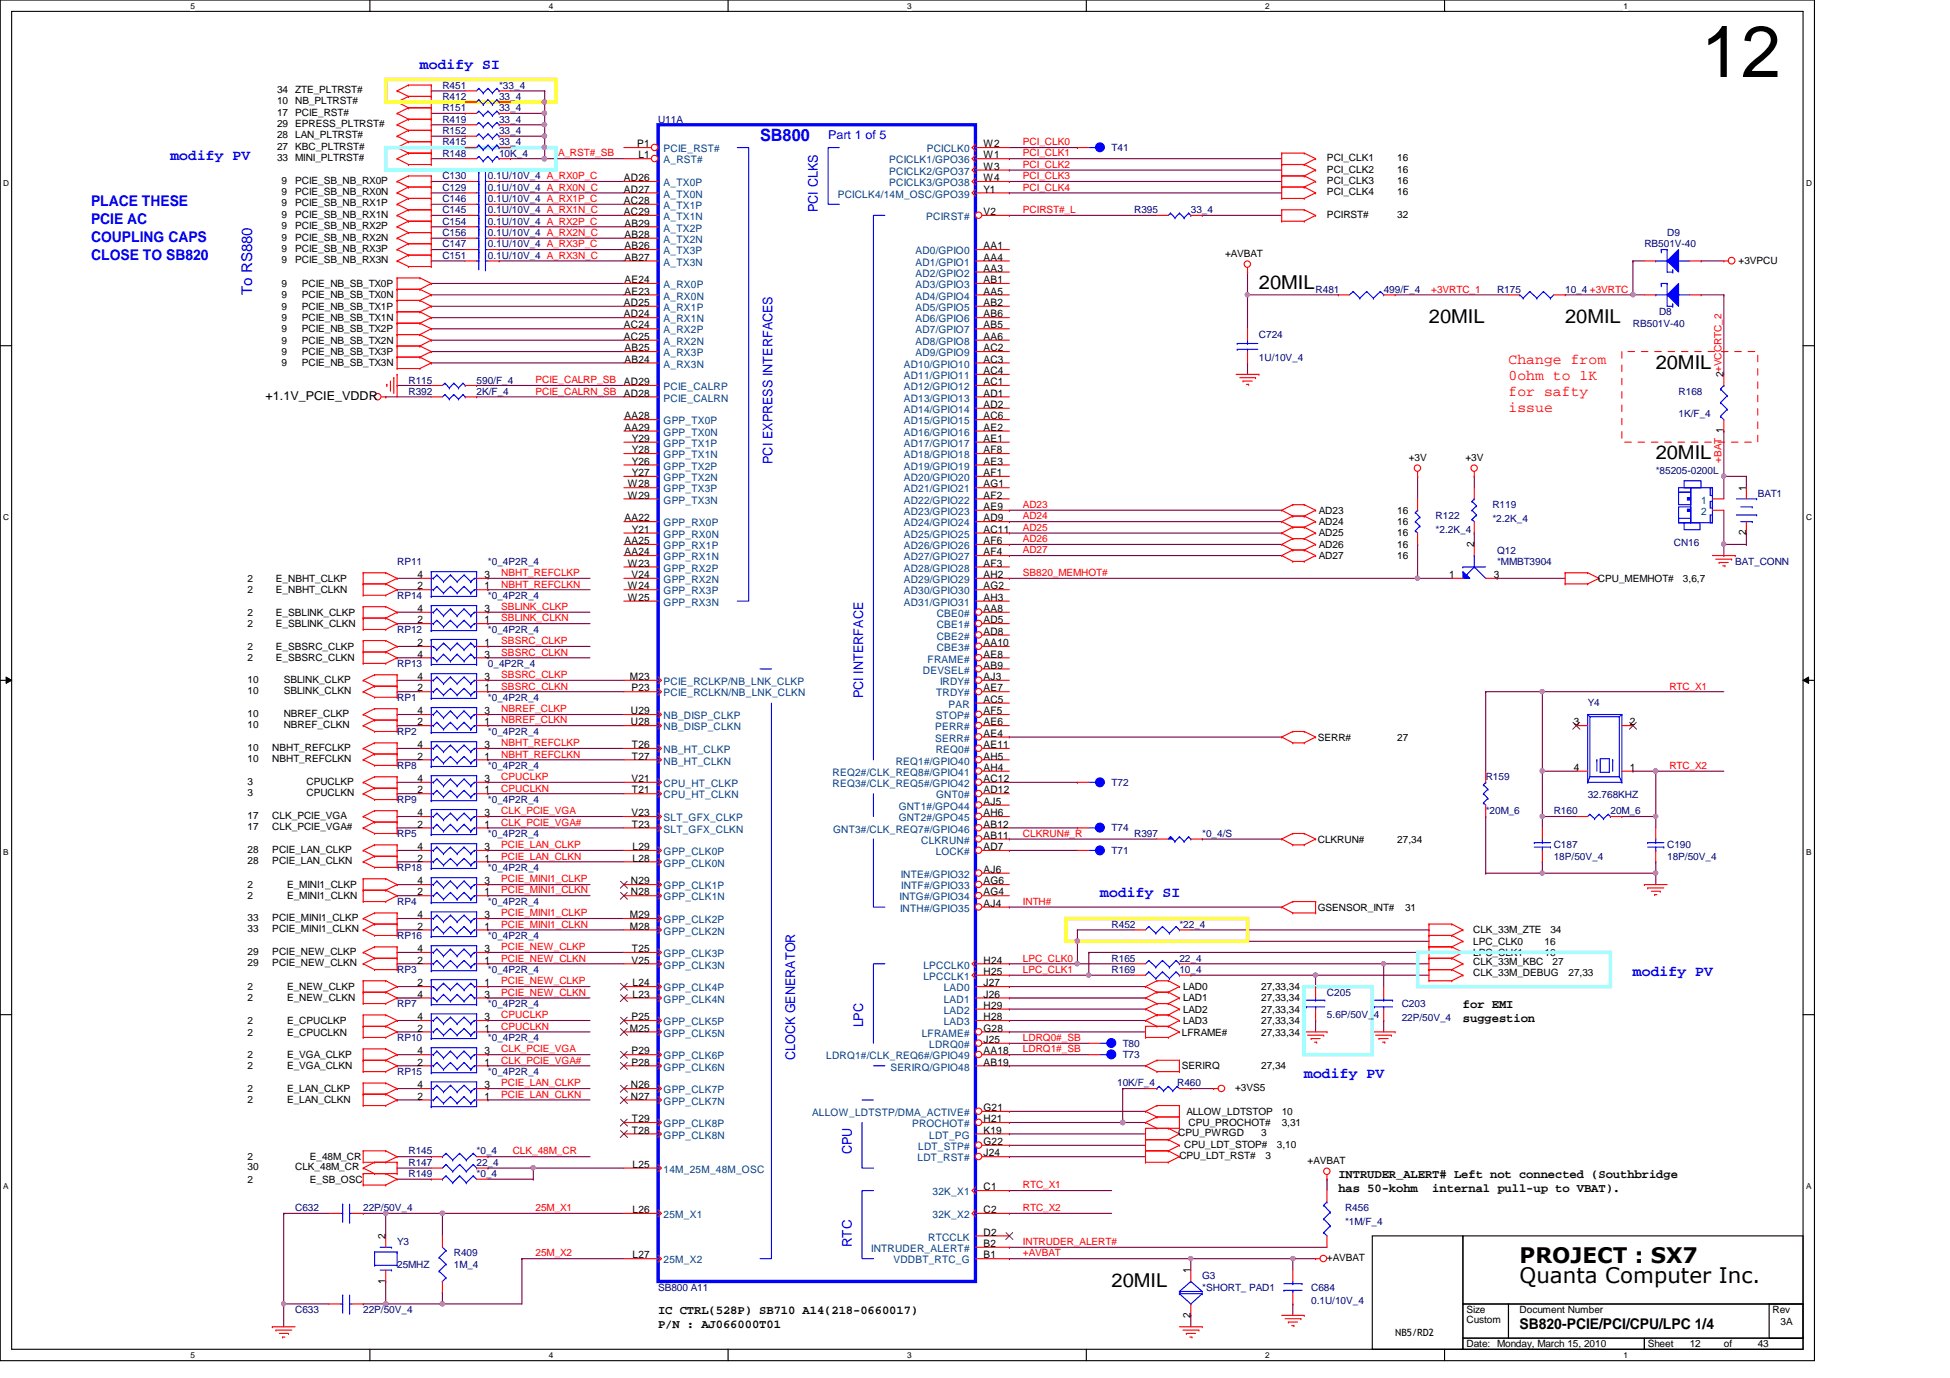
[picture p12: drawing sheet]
<svg xmlns="http://www.w3.org/2000/svg" width="297mm" height="210mm" viewBox="0 0 297 210" stroke-linecap="round" stroke-linejoin="round" font-family="sans-serif">
<defs><g id="words">
<text font-size="11" x="259.1" y="11.7">12</text>
<g font-size="3.3">
<text x="231.5" y="195.5">Quanta Computer Inc.</text>
<text x="231.5" y="192.4">PROJECT : SX7</text>
</g>
<g font-size="2.9">
<text x="191.8" y="44.1">20MIL</text>
<text x="217.7" y="49.3">20MIL</text>
<text x="238.4" y="49.3">20MIL</text>
<text x="252.2" y="56.2">20MIL</text>
<text x="252.2" y="70">20MIL</text>
<text x="169.3" y="196.1">20MIL</text>
</g>
<text font-size="2.6" fill="#00f" x="115.8" y="21.4">SB800</text>
<g font-size="2.2" fill="#00f">
<text x="64" y="10.5">modify SI</text>
<text x="25.9" y="24.3">modify PV</text>
<text x="13.9" y="31.5">PLACE THESE</text>
<text x="13.9" y="34.2">PCIE AC</text>
<text x="13.9" y="36.9">COUPLING CAPS</text>
<text x="13.9" y="39.6">CLOSE TO SB820</text>
<text x="38.4" y="44.9" transform="rotate(-90 38.4 44.9)">To RS880</text>
<text x="167.6" y="136.6">modify SI</text>
<text x="248.7" y="148.7">modify PV</text>
<text x="198.7" y="164.2">modify PV</text>
</g>
<g font-size="2.2" fill="#f00">
<text x="229.8" y="55.4">Change from</text>
<text x="229.8" y="57.8">0ohm to 1K</text>
<text x="229.8" y="60.3">for safty</text>
<text x="229.8" y="62.7">issue</text>
</g>
<text font-size="2.2" x="231.5" y="202.4">SB820-PCIE/PCI/CPU/LPC 1/4</text>
<g font-size="2" fill="#00f">
<text x="124.6" y="32.3" transform="rotate(-90 124.6 32.3)">PCI CLKS</text>
<text x="117.7" y="70.7" transform="rotate(-90 117.7 70.7)">PCI EXPRESS INTERFACES</text>
<text x="131.5" y="106.4" transform="rotate(-90 131.5 106.4)">PCI INTERFACE</text>
<text x="121.1" y="161.5" transform="rotate(-90 121.1 161.5)">CLOCK GENERATOR</text>
<text x="131.5" y="156.5" transform="rotate(-90 131.5 156.5)">LPC</text>
<text x="129.7" y="175.9" transform="rotate(-90 129.7 175.9)">CPU</text>
<text x="129.7" y="190" transform="rotate(-90 129.7 190)">RTC</text>
</g>
<text font-size="1.9" fill="#00f" x="126.2" y="21.2">Part 1 of 5</text>
<g font-size="1.9">
<text x="40.5" y="61">+1.1V_PCIE_VDDR</text>
<text x="222.8" y="153.6">for EMI</text>
<text x="222.8" y="155.7">suggestion</text>
<text x="203.9" y="179.5">INTRUDER_ALERT# Left not connected (Southbridge</text>
<text x="203.9" y="181.6">has 50-kohm</text>
<text x="218.2" y="181.6">internal pull-up to VBAT).</text>
<text x="100.2" y="200.2">IC CTRL(528P) SB710 A14(218-0660017)</text>
<text x="100.2" y="202.3">P/N : AJ066000T01</text>
</g>
<g font-size="1.6">
<text x="97.1" y="22.4">P1</text>
<text x="149.8" y="22.4">W2</text>
<text x="95" y="29.3">AD27</text>
<text x="95" y="27.6">AD26</text>
<text x="97.2" y="24.1">L1</text>
<text x="149.8" y="24.1">W1</text>
<text x="149.8" y="25.9">W3</text>
<text x="149.8" y="27.6">W4</text>
<text x="149.8" y="29.3">Y1</text>
<text x="95" y="32.8">AC29</text>
<text x="95" y="31.1">AC28</text>
<text x="95.1" y="34.5">AB29</text>
<text x="149.8" y="32.8">V2</text>
<text x="95.1" y="39.7">AB27</text>
<text x="95.1" y="38">AB26</text>
<text x="95.1" y="36.2">AB28</text>
<text x="149.8" y="38">AA1</text>
<text x="149.8" y="39.7">AA4</text>
<text x="149.8" y="41.4">AA3</text>
<text x="95" y="46.6">AD25</text>
<text x="95.1" y="43.1">AE24</text>
<text x="95.1" y="44.9">AE23</text>
<text x="149.8" y="43.1">AB1</text>
<text x="149.8" y="44.9">AA5</text>
<text x="149.8" y="46.6">AB2</text>
<text x="95" y="50">AC24</text>
<text x="95" y="51.8">AC25</text>
<text x="95" y="48.3">AD24</text>
<text x="95.1" y="53.5">AB25</text>
<text x="149.8" y="48.3">AB6</text>
<text x="149.8" y="50">AB5</text>
<text x="149.8" y="51.8">AA6</text>
<text x="149.8" y="53.5">AC2</text>
<text x="95" y="58.7">AD29</text>
<text x="95.1" y="55.2">AB24</text>
<text x="149.8" y="55.2">AC3</text>
<text x="149.8" y="58.7">AC1</text>
<text x="149.8" y="57">AC4</text>
<text x="262.5" y="57.5" transform="rotate(-90 262.5 57.5)">2+VCCRTC_2</text>
<text x="95.1" y="63.9">AA28</text>
<text x="95.1" y="65.6">AA29</text>
<text x="149.8" y="60.4">AD1</text>
<text x="149.8" y="62.1">AD2</text>
<text x="149.8" y="63.9">AC6</text>
<text x="149.8" y="65.6">AE2</text>
<text x="96.3" y="67.3">Y29</text>
<text x="96.3" y="69">Y28</text>
<text x="96.3" y="70.8">Y26</text>
<text x="149.8" y="67.3">AE1</text>
<text x="149.8" y="69">AF8</text>
<text x="149.8" y="70.8">AE3</text>
<text x="95.6" y="74.3">W28</text>
<text x="95.6" y="75.9">W29</text>
<text x="96.3" y="72.5">Y27</text>
<text x="149.8" y="72.5">AF1</text>
<text x="149.8" y="74.3">AG1</text>
<text x="149.8" y="75.9">AF2</text>
<text x="149.8" y="77.7">AE9</text>
<text x="266" y="74.8" transform="rotate(-90 266 74.8)">1</text>
<text x="95.1" y="79.4">AA22</text>
<text x="95.1" y="82.9">AA25</text>
<text x="96.3" y="81.2">Y21</text>
<text x="149.8" y="79.4">AD9</text>
<text x="149.8" y="81.2">AC11</text>
<text x="149.8" y="82.9">AF6</text>
<text x="224.5" y="83.4" transform="rotate(-90 224.5 83.4)">2</text>
<text x="266" y="81.5" transform="rotate(-90 266 81.5)">2</text>
<text x="63.6" y="89.8">2</text>
<text x="63.6" y="88.1">4</text>
<text x="73.8" y="89.8">1</text>
<text x="73.8" y="88.1">3</text>
<text x="95.1" y="84.6">AA24</text>
<text x="95.6" y="86.3">W23</text>
<text x="95.6" y="89.8">W24</text>
<text x="96.2" y="88.1">V24</text>
<text x="149.8" y="84.6">AF4</text>
<text x="149.8" y="86.3">AF3</text>
<text x="149.8" y="88.1">AH2</text>
<text x="149.8" y="89.8">AG2</text>
<text x="220.7" y="88.1">1</text>
<text x="227.5" y="88.1">3</text>
<text x="63.6" y="95">2</text>
<text x="63.6" y="93.2">4</text>
<text x="73.8" y="95">1</text>
<text x="73.8" y="93.2">3</text>
<text x="95.6" y="91.5">W25</text>
<text x="149.8" y="93.2">AA8</text>
<text x="149.8" y="95">AD5</text>
<text x="149.8" y="91.5">AH3</text>
<text x="63.6" y="98.4">2</text>
<text x="63.6" y="100.2">4</text>
<text x="73.8" y="98.4">1</text>
<text x="73.8" y="100.2">3</text>
<text x="149.8" y="96.7">AD8</text>
<text x="149.8" y="98.4">AA10</text>
<text x="149.8" y="100.2">AE8</text>
<text x="149.8" y="101.9">AB9</text>
<text x="63.6" y="105.3">2</text>
<text x="63.6" y="103.6">4</text>
<text x="73.8" y="105.3">1</text>
<text x="73.8" y="103.6">3</text>
<text x="95.9" y="103.6">M23</text>
<text x="96.2" y="105.3">P23</text>
<text x="149.8" y="103.6">AJ3</text>
<text x="149.8" y="105.3">AE7</text>
<text x="149.8" y="107.1">AC5</text>
<text x="63.6" y="110.5">2</text>
<text x="63.6" y="108.8">4</text>
<text x="63.6" y="114">4</text>
<text x="73.8" y="110.5">1</text>
<text x="73.8" y="108.8">3</text>
<text x="73.8" y="114">3</text>
<text x="96.1" y="108.8">U29</text>
<text x="96.1" y="110.5">U28</text>
<text x="96.3" y="114">T26</text>
<text x="149.8" y="108.8">AF5</text>
<text x="149.8" y="110.5">AE6</text>
<text x="149.8" y="114">AE11</text>
<text x="149.8" y="112.2">AE4</text>
<text x="239.7" y="110.5">3</text>
<text x="248.3" y="110.5">2</text>
<text x="63.6" y="119.1">4</text>
<text x="63.6" y="115.7">2</text>
<text x="73.8" y="119.1">3</text>
<text x="73.8" y="115.7">1</text>
<text x="96.2" y="119.1">V21</text>
<text x="96.3" y="115.7">T27</text>
<text x="149.8" y="115.7">AH5</text>
<text x="149.8" y="117.4">AH4</text>
<text x="149.8" y="119.1">AC12</text>
<text x="239.7" y="117.4">4</text>
<text x="248.3" y="117.4">1</text>
<text x="63.6" y="120.9">2</text>
<text x="63.6" y="124.3">4</text>
<text x="73.8" y="120.9">1</text>
<text x="73.8" y="124.3">3</text>
<text x="96.2" y="124.3">V23</text>
<text x="96.3" y="120.9">T21</text>
<text x="149.8" y="120.9">AD12</text>
<text x="149.8" y="122.6">AJ5</text>
<text x="149.8" y="124.3">AH6</text>
<text x="63.6" y="131.2">2</text>
<text x="63.6" y="129.5">4</text>
<text x="63.6" y="126.1">2</text>
<text x="73.8" y="131.2">1</text>
<text x="73.8" y="129.5">3</text>
<text x="73.8" y="126.1">1</text>
<text x="96.3" y="126.1">T23</text>
<text x="96.3" y="131.2">L28</text>
<text x="96.3" y="129.5">L29</text>
<text x="149.8" y="126.1">AB12</text>
<text x="149.8" y="127.8">AB11</text>
<text x="149.8" y="129.5">AD7</text>
<text x="63.6" y="136.4">2</text>
<text x="63.6" y="134.7">4</text>
<text x="73.8" y="136.4">1</text>
<text x="73.8" y="134.7">3</text>
<text x="96.1" y="136.4">N28</text>
<text x="96.1" y="134.7">N29</text>
<text x="149.8" y="133">AJ6</text>
<text x="149.8" y="134.7">AG6</text>
<text x="149.8" y="136.4">AG4</text>
<text x="63.6" y="141.6">2</text>
<text x="63.6" y="139.9">4</text>
<text x="73.8" y="141.6">1</text>
<text x="73.8" y="139.9">3</text>
<text x="95.9" y="139.9">M29</text>
<text x="95.9" y="141.6">M28</text>
<text x="149.8" y="138.1">AJ4</text>
<text x="63.6" y="146.8">2</text>
<text x="63.6" y="145">4</text>
<text x="73.8" y="146.8">1</text>
<text x="73.8" y="145">3</text>
<text x="96.2" y="146.8">V25</text>
<text x="96.3" y="145">T25</text>
<text x="149.8" y="146.8">H24</text>
<text x="149.8" y="148.5">H25</text>
<text x="63.6" y="155.4">4</text>
<text x="63.6" y="150.2">2</text>
<text x="63.6" y="152">4</text>
<text x="73.8" y="155.4">3</text>
<text x="73.8" y="150.2">1</text>
<text x="73.8" y="152">3</text>
<text x="96.2" y="155.4">P25</text>
<text x="96.3" y="150.2">L24</text>
<text x="96.3" y="152">L23</text>
<text x="149.8" y="150.2">J27</text>
<text x="149.8" y="152">J26</text>
<text x="149.8" y="153.7">H29</text>
<text x="149.8" y="155.4">H28</text>
<text x="63.6" y="157.1">2</text>
<text x="63.6" y="160.6">4</text>
<text x="73.8" y="157.1">1</text>
<text x="73.8" y="160.6">3</text>
<text x="95.9" y="157.1">M25</text>
<text x="96.2" y="160.6">P29</text>
<text x="149.8" y="157.1">G28</text>
<text x="149.8" y="158.9">J25</text>
<text x="149.8" y="160.6">AA18</text>
<text x="63.6" y="162.3">2</text>
<text x="63.6" y="167.5">2</text>
<text x="63.6" y="165.8">4</text>
<text x="73.8" y="162.3">1</text>
<text x="73.8" y="167.5">1</text>
<text x="73.8" y="165.8">3</text>
<text x="96.1" y="165.8">N26</text>
<text x="96.1" y="167.5">N27</text>
<text x="96.2" y="162.3">P28</text>
<text x="149.8" y="162.3">AB19</text>
<text x="96.3" y="170.9">T29</text>
<text x="96.3" y="172.7">T28</text>
<text x="149.8" y="169.2">G21</text>
<text x="149.8" y="170.9">H21</text>
<text x="149.8" y="172.7">K19</text>
<text x="96.3" y="177.9">L25</text>
<text x="149.8" y="176.1">J24</text>
<text x="149.8" y="174.4">G22</text>
<text x="96.3" y="184.8">L26</text>
<text x="149.8" y="181.3">C1</text>
<text x="149.8" y="184.8">C2</text>
<text x="58.7" y="188.8" transform="rotate(-90 58.7 188.8)">2</text>
<text x="96.3" y="191.7">L27</text>
<text x="149.8" y="191.7">B1</text>
<text x="149.8" y="188.2">D2</text>
<text x="149.8" y="189.9">B2</text>
<text x="58.7" y="195.5" transform="rotate(-90 58.7 195.5)">1</text>
<text x="181.4" y="194" transform="rotate(-90 181.4 194)">1</text>
<text x="181.4" y="200.7" transform="rotate(-90 181.4 200.7)">2</text>
</g>
<g font-size="1.6" fill="#004080">
<text x="101.1" y="23.2">PCIE_RST#</text>
<text x="141.2" y="23.2">PCICLK0</text>
<text x="101.1" y="24.9">A_RST#</text>
<text x="101.1" y="28.4">A_TX0P</text>
<text x="135.5" y="24.9">PCICLK1/GPO36</text>
<text x="135.5" y="26.6">PCICLK2/GPO37</text>
<text x="135.5" y="28.4">PCICLK3/GPO38</text>
<text x="101.1" y="35.3">A_TX2P</text>
<text x="101.1" y="33.5">A_TX1N</text>
<text x="101.1" y="31.8">A_TX1P</text>
<text x="101.1" y="30.1">A_TX0N</text>
<text x="127.6" y="30.1">PCICLK4/14M_OSC/GPO39</text>
<text x="141.1" y="33.5">PCIRST#</text>
<text x="101.1" y="40.5">A_TX3N</text>
<text x="101.1" y="38.7">A_TX3P</text>
<text x="101.1" y="37">A_TX2N</text>
<text x="139.4" y="38.7">AD0/GPIO0</text>
<text x="139.4" y="40.5">AD1/GPIO1</text>
<text x="101.1" y="47.4">A_RX1P</text>
<text x="101.1" y="43.9">A_RX0P</text>
<text x="101.1" y="45.6">A_RX0N</text>
<text x="139.4" y="42.2">AD2/GPIO2</text>
<text x="139.4" y="43.9">AD3/GPIO3</text>
<text x="139.4" y="45.6">AD4/GPIO4</text>
<text x="139.4" y="47.4">AD5/GPIO5</text>
<text x="101.1" y="50.8">A_RX2P</text>
<text x="101.1" y="52.5">A_RX2N</text>
<text x="101.1" y="49.1">A_RX1N</text>
<text x="139.4" y="49.1">AD6/GPIO6</text>
<text x="139.4" y="50.8">AD7/GPIO7</text>
<text x="139.4" y="52.5">AD8/GPIO8</text>
<text x="101.1" y="54.3">A_RX3P</text>
<text x="101.1" y="59.4">PCIE_CALRP</text>
<text x="101.1" y="56">A_RX3N</text>
<text x="137.7" y="56">AD10/GPIO10</text>
<text x="137.7" y="59.4">AD12/GPIO12</text>
<text x="137.7" y="57.7">AD11/GPIO11</text>
<text x="139.4" y="54.3">AD9/GPIO9</text>
<text x="101.1" y="61.2">PCIE_CALRN</text>
<text x="101.1" y="64.6">GPP_TX0P</text>
<text x="137.7" y="61.2">AD13/GPIO13</text>
<text x="137.7" y="62.9">AD14/GPIO14</text>
<text x="137.7" y="64.6">AD15/GPIO15</text>
<text x="101.1" y="66.4">GPP_TX0N</text>
<text x="101.1" y="68.1">GPP_TX1P</text>
<text x="101.1" y="69.8">GPP_TX1N</text>
<text x="101.1" y="71.5">GPP_TX2P</text>
<text x="137.7" y="66.4">AD16/GPIO16</text>
<text x="137.7" y="68.1">AD17/GPIO17</text>
<text x="137.7" y="69.8">AD18/GPIO18</text>
<text x="137.7" y="71.5">AD19/GPIO19</text>
<text x="101.1" y="73.3">GPP_TX2N</text>
<text x="101.1" y="75">GPP_TX3P</text>
<text x="101.1" y="76.7">GPP_TX3N</text>
<text x="137.7" y="73.3">AD20/GPIO20</text>
<text x="137.7" y="75">AD21/GPIO21</text>
<text x="137.7" y="76.7">AD22/GPIO22</text>
<text x="259.1" y="76.7">1</text>
<text x="101.1" y="80.2">GPP_RX0P</text>
<text x="101.1" y="81.9">GPP_RX0N</text>
<text x="101.1" y="83.7">GPP_RX1P</text>
<text x="137.7" y="78.4">AD23/GPIO23</text>
<text x="137.7" y="80.2">AD24/GPIO24</text>
<text x="137.7" y="81.9">AD25/GPIO25</text>
<text x="137.7" y="83.7">AD26/GPIO26</text>
<text x="259.1" y="78.4">2</text>
<text x="101.1" y="85.3">GPP_RX1N</text>
<text x="101.1" y="87.1">GPP_RX2P</text>
<text x="101.1" y="88.8">GPP_RX2N</text>
<text x="137.7" y="85.3">AD27/GPIO27</text>
<text x="137.7" y="87.1">AD28/GPIO28</text>
<text x="137.7" y="88.8">AD29/GPIO29</text>
<text x="101.1" y="90.6">GPP_RX3P</text>
<text x="101.1" y="92.3">GPP_RX3N</text>
<text x="137.7" y="90.6">AD30/GPIO30</text>
<text x="137.7" y="92.3">AD31/GPIO31</text>
<text x="142.7" y="94">CBE0#</text>
<text x="142.7" y="95.7">CBE1#</text>
<text x="141.3" y="100.9">FRAME#</text>
<text x="142.7" y="97.5">CBE2#</text>
<text x="142.7" y="99.2">CBE3#</text>
<text x="101.1" y="104.4">PCIE_RCLKP/NB_LNK_CLKP</text>
<text x="101.1" y="106.1">PCIE_RCLKN/NB_LNK_CLKN</text>
<text x="140.6" y="102.6">DEVSEL#</text>
<text x="142.6" y="106.1">TRDY#</text>
<text x="143.2" y="104.4">IRDY#</text>
<text x="144.5" y="107.8">PAR</text>
<text x="101.1" y="109.6">NB_DISP_CLKP</text>
<text x="101.1" y="111.3">NB_DISP_CLKN</text>
<text x="142.4" y="111.3">PERR#</text>
<text x="142.4" y="113">SERR#</text>
<text x="142.5" y="109.6">STOP#</text>
<text x="101.1" y="119.9">CPU_HT_CLKP</text>
<text x="101.1" y="114.7">NB_HT_CLKP</text>
<text x="101.1" y="116.5">NB_HT_CLKN</text>
<text x="126.8" y="118.2">REQ2#/CLK_REQ8#/GPIO41</text>
<text x="126.8" y="119.9">REQ3#/CLK_REQ5#/GPIO42</text>
<text x="136.4" y="116.5">REQ1#/GPIO40</text>
<text x="142.5" y="114.7">REQ0#</text>
<text x="101.1" y="121.6">CPU_HT_CLKN</text>
<text x="101.1" y="125.1">SLT_GFX_CLKP</text>
<text x="136.9" y="123.4">GNT1#/GPO44</text>
<text x="136.9" y="125.1">GNT2#/GPO45</text>
<text x="142.6" y="121.6">GNT0#</text>
<text x="101.1" y="132">GPP_CLK0N</text>
<text x="101.1" y="130.3">GPP_CLK0P</text>
<text x="101.1" y="126.8">SLT_GFX_CLKN</text>
<text x="126.9" y="126.8">GNT3#/CLK_REQ7#/GPIO46</text>
<text x="140.3" y="128.5">CLKRUN#</text>
<text x="142.5" y="130.3">LOCK#</text>
<text x="101.1" y="137.2">GPP_CLK1N</text>
<text x="101.1" y="135.5">GPP_CLK1P</text>
<text x="137" y="137.2">INTG#/GPIO34</text>
<text x="137.2" y="133.7">INTE#/GPIO32</text>
<text x="137.3" y="135.5">INTF#/GPIO33</text>
<text x="101.1" y="140.6">GPP_CLK2P</text>
<text x="101.1" y="142.4">GPP_CLK2N</text>
<text x="137.1" y="138.9">INTH#/GPIO35</text>
<text x="101.1" y="147.5">GPP_CLK3N</text>
<text x="101.1" y="145.8">GPP_CLK3P</text>
<text x="140.7" y="147.5">LPCCLK0</text>
<text x="140.7" y="149.3">LPCCLK1</text>
<text x="101.1" y="151">GPP_CLK4P</text>
<text x="101.1" y="152.7">GPP_CLK4N</text>
<text x="143.8" y="151">LAD0</text>
<text x="143.8" y="152.7">LAD1</text>
<text x="143.8" y="154.4">LAD2</text>
<text x="101.1" y="156.2">GPP_CLK5P</text>
<text x="101.1" y="157.9">GPP_CLK5N</text>
<text x="101.1" y="161.4">GPP_CLK6P</text>
<text x="125.9" y="161.4">LDRQ1#/CLK_REQ6#/GPIO49</text>
<text x="140.4" y="157.9">LFRAME#</text>
<text x="141.6" y="159.6">LDRQ0#</text>
<text x="143.8" y="156.2">LAD3</text>
<text x="101.1" y="163.1">GPP_CLK6N</text>
<text x="101.1" y="166.5">GPP_CLK7P</text>
<text x="135.6" y="163.1">SERIRQ/GPIO48</text>
<text x="101.1" y="168.3">GPP_CLK7N</text>
<text x="101.1" y="171.7">GPP_CLK8P</text>
<text x="101.1" y="173.4">GPP_CLK8N</text>
<text x="123.7" y="170">ALLOW_LDTSTP/DMA_ACTIVE#</text>
<text x="138.9" y="171.7">PROCHOT#</text>
<text x="141.6" y="173.4">LDT_PG</text>
<text x="101.1" y="178.6">14M_25M_48M_OSC</text>
<text x="139.8" y="176.9">LDT_RST#</text>
<text x="139.9" y="175.2">LDT_STP#</text>
<text x="101.1" y="185.5">25M_X1</text>
<text x="142.1" y="182.1">32K_X1</text>
<text x="142.1" y="185.5">32K_X2</text>
<text x="132.7" y="190.7">INTRUDER_ALERT#</text>
<text x="141.4" y="189">RTCCLK</text>
<text x="101.1" y="192.4">25M_X2</text>
<text x="136.1" y="192.4">VDDBT_RTC_G</text>
</g>
<g font-size="1.5">
<text x="42.2" y="17.7">17 PCIE_RST#</text>
<text x="42.2" y="15.9">10 NB_PLTRST#</text>
<text x="42.2" y="14.2">34 ZTE_PLTRST#</text>
<text x="42.2" y="21.1">28 LAN_PLTRST#</text>
<text x="42.2" y="19.4">29 EPRESS_PLTRST#</text>
<text x="42.2" y="22.8">27 KBC_PLTRST#</text>
<text x="42.2" y="24.6">33 MINI_PLTRST#</text>
<text x="42.9" y="28">9</text>
<text x="42.9" y="29.7">9</text>
<text x="45" y="28">PCIE_SB_NB_RX0P</text>
<text x="45" y="29.7">PCIE_SB_NB_RX0N</text>
<text x="202.1" y="24.6">PCI_CLK1</text>
<text x="202.1" y="26.3">PCI_CLK2</text>
<text x="202.1" y="28">PCI_CLK3</text>
<text x="202.1" y="29.7">PCI_CLK4</text>
<text x="212.8" y="24.6">16</text>
<text x="212.8" y="26.3">16</text>
<text x="212.8" y="28">16</text>
<text x="212.8" y="29.7">16</text>
<text x="42.9" y="34.9">9</text>
<text x="42.9" y="33.2">9</text>
<text x="42.9" y="31.5">9</text>
<text x="45" y="34.9">PCIE_SB_NB_RX2P</text>
<text x="45" y="33.2">PCIE_SB_NB_RX1N</text>
<text x="45" y="31.5">PCIE_SB_NB_RX1P</text>
<text x="202.1" y="33.2">PCIRST#</text>
<text x="212.8" y="33.2">32</text>
<text x="42.9" y="38.4">9</text>
<text x="42.9" y="40.1">9</text>
<text x="42.9" y="36.7">9</text>
<text x="45" y="38.4">PCIE_SB_NB_RX3P</text>
<text x="45" y="40.1">PCIE_SB_NB_RX3N</text>
<text x="45" y="36.7">PCIE_SB_NB_RX2N</text>
<text x="186.6" y="39.1">+AVBAT</text>
<text x="264.8" y="40.3">+3VPCU</text>
<text x="42.9" y="47.2">9</text>
<text x="42.9" y="45.5">9</text>
<text x="42.9" y="43.7">9</text>
<text x="46" y="47.2">PCIE_NB_SB_TX1P</text>
<text x="46" y="45.5">PCIE_NB_SB_TX0N</text>
<text x="46" y="43.7">PCIE_NB_SB_TX0P</text>
<text x="42.9" y="50.6">9</text>
<text x="42.9" y="52.4">9</text>
<text x="42.9" y="48.9">9</text>
<text x="46" y="50.6">PCIE_NB_SB_TX2P</text>
<text x="46" y="52.4">PCIE_NB_SB_TX2N</text>
<text x="46" y="48.9">PCIE_NB_SB_TX1N</text>
<text x="42.9" y="55.8">9</text>
<text x="42.9" y="54.1">9</text>
<text x="46" y="55.8">PCIE_NB_SB_TX3N</text>
<text x="46" y="54.1">PCIE_NB_SB_TX3P</text>
<text x="214.6" y="70.1">+3V</text>
<text x="223.2" y="70.1">+3V</text>
<text x="200.9" y="78.3">AD23</text>
<text x="200.9" y="81.7">AD25</text>
<text x="200.9" y="80">AD24</text>
<text x="200.9" y="83.4">AD26</text>
<text x="212.8" y="78.3">16</text>
<text x="212.8" y="81.7">16</text>
<text x="212.8" y="80">16</text>
<text x="212.8" y="83.4">16</text>
<text x="37.7" y="88.6">2</text>
<text x="42" y="88.6">E_NBHT_CLKP</text>
<text x="200.9" y="85.2">AD27</text>
<text x="212.8" y="85.2">16</text>
<text x="243.4" y="88.6">CPU_MEMHOT#</text>
<text x="256.4" y="88.6">3,6,7</text>
<text x="37.7" y="93.8">2</text>
<text x="37.7" y="95.5">2</text>
<text x="37.7" y="90.3">2</text>
<text x="42" y="93.8">E_SBLINK_CLKP</text>
<text x="42" y="95.5">E_SBLINK_CLKN</text>
<text x="42" y="90.3">E_NBHT_CLKN</text>
<text x="37.7" y="99">2</text>
<text x="37.7" y="100.7">2</text>
<text x="42" y="99">E_SBSRC_CLKP</text>
<text x="42" y="100.7">E_SBSRC_CLKN</text>
<text x="37.7" y="104">10</text>
<text x="37.7" y="105.7">10</text>
<text x="43.2" y="104">SBLINK_CLKP</text>
<text x="43.2" y="105.7">SBLINK_CLKN</text>
<text x="37.7" y="109.2">10</text>
<text x="37.7" y="110.9">10</text>
<text x="43.2" y="109.2">NBREF_CLKP</text>
<text x="43.2" y="110.9">NBREF_CLKN</text>
<text x="200.7" y="112.8">SERR#</text>
<text x="212.8" y="112.8">27</text>
<text x="37.7" y="114.4">10</text>
<text x="37.7" y="116.1">10</text>
<text x="37.7" y="119.5">3</text>
<text x="41.5" y="114.4">NBHT_REFCLKP</text>
<text x="41.5" y="116.1">NBHT_REFCLKN</text>
<text x="46.7" y="119.5">CPUCLKP</text>
<text x="37.7" y="124.7">17</text>
<text x="37.7" y="121.3">3</text>
<text x="41.5" y="124.7">CLK_PCIE_VGA</text>
<text x="46.7" y="121.3">CPUCLKN</text>
<text x="37.7" y="126.4">17</text>
<text x="37.7" y="129.9">28</text>
<text x="37.7" y="131.7">28</text>
<text x="41.5" y="126.4">CLK_PCIE_VGA#</text>
<text x="41.5" y="129.9">PCIE_LAN_CLKP</text>
<text x="41.5" y="131.7">PCIE_LAN_CLKN</text>
<text x="200.7" y="128.4">CLKRUN#</text>
<text x="212.8" y="128.4">27,34</text>
<text x="37.7" y="135.3">2</text>
<text x="37.7" y="137">2</text>
<text x="43.7" y="135.3">E_MINI1_CLKP</text>
<text x="43.7" y="137">E_MINI1_CLKN</text>
<text x="37.7" y="140.3">33</text>
<text x="37.7" y="142">33</text>
<text x="41.5" y="140.3">PCIE_MINI1_CLKP</text>
<text x="41.5" y="142">PCIE_MINI1_CLKN</text>
<text x="200.7" y="138.7">GSENSOR_INT#</text>
<text x="214" y="138.7">31</text>
<text x="224.4" y="143.9">LPC_CLK0</text>
<text x="224.4" y="142.2">CLK_33M_ZTE</text>
<text x="235.3" y="143.9">16</text>
<text x="236.2" y="142.2">34</text>
<text x="37.7" y="145.5">29</text>
<text x="37.7" y="147.2">29</text>
<text x="41.5" y="145.5">PCIE_NEW_CLKP</text>
<text x="41.5" y="147.2">PCIE_NEW_CLKN</text>
<text x="224.4" y="145.6">LPC_CLK1</text>
<text x="224.4" y="147">CLK_33M_KBC</text>
<text x="224.4" y="148.7">CLK_33M_DEBUG</text>
<text x="235.3" y="145.6">16</text>
<text x="236.5" y="147">27</text>
<text x="238.9" y="148.7">27,33</text>
<text x="37.7" y="150.8">2</text>
<text x="37.7" y="152.5">2</text>
<text x="37.7" y="156">2</text>
<text x="43.7" y="150.8">E_NEW_CLKP</text>
<text x="43.7" y="152.5">E_NEW_CLKN</text>
<text x="43.7" y="156">E_CPUCLKP</text>
<text x="180.2" y="150.8">LAD0</text>
<text x="180.2" y="152.5">LAD1</text>
<text x="180.2" y="154.3">LAD2</text>
<text x="180.2" y="156">LAD3</text>
<text x="192.1" y="150.8">27,33,34</text>
<text x="192.1" y="152.5">27,33,34</text>
<text x="192.1" y="154.3">27,33,34</text>
<text x="192.1" y="156">27,33,34</text>
<text x="37.7" y="157.7">2</text>
<text x="37.7" y="161.2">2</text>
<text x="43.7" y="157.7">E_CPUCLKN</text>
<text x="43.7" y="161.2">E_VGA_CLKP</text>
<text x="180" y="157.7">LFRAME#</text>
<text x="192.1" y="157.7">27,33,34</text>
<text x="37.7" y="166.4">2</text>
<text x="37.7" y="162.9">2</text>
<text x="43.7" y="166.4">E_LAN_CLKP</text>
<text x="43.7" y="162.9">E_VGA_CLKN</text>
<text x="180" y="162.9">SERIRQ</text>
<text x="188.1" y="166.2">+3VS5</text>
<text x="192.1" y="162.9">27,34</text>
<text x="37.7" y="168.1">2</text>
<text x="43.7" y="168.1">E_LAN_CLKN</text>
<text x="179.5" y="173.1">CPU_PWRGD</text>
<text x="180.7" y="169.8">ALLOW_LDTSTOP</text>
<text x="181.1" y="171.5">CPU_PROCHOT#</text>
<text x="192.1" y="173.1">3</text>
<text x="195.2" y="169.8">10</text>
<text x="195.2" y="171.5">3,31</text>
<text x="37.7" y="176.7">2</text>
<text x="37.7" y="178.3">30</text>
<text x="45" y="178.3">CLK_48M_CR</text>
<text x="47.2" y="176.7">E_48M_CR</text>
<text x="179.7" y="176.5">CPU_LDT_RST#</text>
<text x="180.4" y="174.8">CPU_LDT_STOP#</text>
<text x="192.8" y="176.5">3</text>
<text x="194.5" y="174.8">3,10</text>
<text x="199.2" y="177.2">+AVBAT</text>
<text x="37.7" y="180.2">2</text>
<text x="47.2" y="180.2">E_SB_OSC</text>
<text x="202.1" y="192.1">+AVBAT</text>
<text x="212.5" y="203.6">NB5/RD2</text>
<text x="223.4" y="200">Size</text>
<text x="223.4" y="201.6">Custom</text>
<text x="231.5" y="200">Document Number</text>
<text x="270" y="200">Rev</text>
<text x="271.2" y="201.8">3A</text>
<text x="223.4" y="205.2">Date: Monday, March 15, 2010</text>
<text x="251" y="205.2">Sheet</text>
<text x="257.4" y="205.2">12</text>
<text x="262.6" y="205.2">of</text>
<text x="267.8" y="205.2">43</text>
</g>
<g font-size="1.5" fill="#000080">
<text x="67.4" y="16.9">R151</text>
<text x="67.4" y="15.2">R412</text>
<text x="67.4" y="13.5">R451</text>
<text x="76" y="16.9">33_4</text>
<text x="76" y="15.2">33_4</text>
<text x="76" y="13.5">*33_4</text>
<text x="67.4" y="22.1">R415</text>
<text x="67.4" y="23.9">R148</text>
<text x="67.4" y="20.4">R152</text>
<text x="67.4" y="18.7">R419</text>
<text x="76" y="22.1">33_4</text>
<text x="76" y="23.9">10K_4</text>
<text x="76" y="20.4">33_4</text>
<text x="76" y="18.7">33_4</text>
<text x="100.2" y="18.7">U11A</text>
<text x="169.3" y="23">T41</text>
<text x="67.4" y="29">C129</text>
<text x="67.4" y="27.3">C130</text>
<text x="74.3" y="29">0.1U/10V_4 A_RX0N_C</text>
<text x="74.3" y="27.3">0.1U/10V_4 A_RX0P_C</text>
<text x="67.4" y="35.9">C156</text>
<text x="67.4" y="34.2">C154</text>
<text x="67.4" y="30.8">C146</text>
<text x="67.4" y="32.5">C145</text>
<text x="74.3" y="35.9">0.1U/10V_4 A_RX2N_C</text>
<text x="74.3" y="34.2">0.1U/10V_4 A_RX2P_C</text>
<text x="74.3" y="30.8">0.1U/10V_4 A_RX1P_C</text>
<text x="74.3" y="32.5">0.1U/10V_4 A_RX1N_C</text>
<text x="172.8" y="32.5">R395</text>
<text x="181.4" y="32.5">33_4</text>
<text x="254" y="35.9">D9</text>
<text x="67.4" y="39.4">C151</text>
<text x="67.4" y="37.7">C147</text>
<text x="74.3" y="39.4">0.1U/10V_4 A_RX3N_C</text>
<text x="74.3" y="37.7">0.1U/10V_4 A_RX3P_C</text>
<text x="250.5" y="37.7">RB501V-40</text>
<text x="200.4" y="44.6">R481</text>
<text x="210.8" y="44.6">499/F_4</text>
<text x="228" y="44.6">R175</text>
<text x="238.4" y="44.6">10_4 +3VRTC</text>
<text x="191.8" y="51.5">C724</text>
<text x="248.7" y="49.8">RB501V-40</text>
<text x="252.7" y="48">D8</text>
<text x="62.2" y="58.4">R115</text>
<text x="72.6" y="58.4">590/F_4</text>
<text x="191.8" y="54.9">1U/10V_4</text>
<text x="62.2" y="60.1">R392</text>
<text x="72.6" y="60.1">2K/F_4</text>
<text x="255.7" y="60.1">R168</text>
<text x="255.7" y="63.6">1K/F_4</text>
<text x="227.3" y="77.4">R119</text>
<text x="252.2" y="72.2">*85205-0200L</text>
<text x="267.8" y="75.7">BAT1</text>
<text x="218.7" y="79.1">R122</text>
<text x="218.7" y="81.2">*2.2K_4</text>
<text x="227.3" y="79.5">*2.2K_4</text>
<text x="255" y="83.1">CN16</text>
<text x="60.5" y="86">RP11</text>
<text x="74.3" y="86">*0_4P2R_4</text>
<text x="228" y="84.3">Q12</text>
<text x="228" y="86">*MMBT3904</text>
<text x="264.3" y="86">BAT_CONN</text>
<text x="60.5" y="91.2">RP14</text>
<text x="74.3" y="91.2">*0_4P2R_4</text>
<text x="60.5" y="101.6">RP13</text>
<text x="60.5" y="96.4">RP12</text>
<text x="74.3" y="101.6">0_4P2R_4</text>
<text x="74.3" y="96.4">*0_4P2R_4</text>
<text x="60.5" y="106.8">RP1</text>
<text x="74.3" y="106.8">*0_4P2R_4</text>
<text x="241.8" y="107.6">Y4</text>
<text x="60.5" y="111.9">RP2</text>
<text x="74.3" y="111.9">*0_4P2R_4</text>
<text x="60.5" y="117.1">RP8</text>
<text x="74.3" y="117.1">*0_4P2R_4</text>
<text x="169.3" y="119.7">T72</text>
<text x="226.3" y="118.9">R159</text>
<text x="60.5" y="122.3">RP9</text>
<text x="74.3" y="122.3">*0_4P2R_4</text>
<text x="226.3" y="124">*20M_6</text>
<text x="236.7" y="124">R160</text>
<text x="241.8" y="121.6">32.768KHZ</text>
<text x="245.3" y="124">20M_6</text>
<text x="60.5" y="127.5">RP5</text>
<text x="74.3" y="127.5">*0_4P2R_4</text>
<text x="169.3" y="130.1">T71</text>
<text x="169.3" y="126.6">T74</text>
<text x="172.8" y="127.5">R397</text>
<text x="183.1" y="127.5">*0_4/S</text>
<text x="236.7" y="129.2">C187</text>
<text x="236.7" y="130.9">18P/50V_4</text>
<text x="254" y="129.2">C190</text>
<text x="254" y="130.9">18P/50V_4</text>
<text x="60.5" y="132.7">RP18</text>
<text x="60.5" y="137.8">RP4</text>
<text x="74.3" y="137.8">*0_4P2R_4</text>
<text x="74.3" y="132.7">*0_4P2R_4</text>
<text x="60.5" y="143">RP16</text>
<text x="74.3" y="143">*0_4P2R_4</text>
<text x="169.3" y="141.3">R452</text>
<text x="179.7" y="141.3">*22_4</text>
<text x="60.5" y="148.2">RP3</text>
<text x="74.3" y="148.2">*0_4P2R_4</text>
<text x="169.3" y="146.5">R165</text>
<text x="169.3" y="148.2">R169</text>
<text x="179.7" y="146.5">22_4</text>
<text x="179.7" y="148.2">10_4</text>
<text x="60.5" y="153.4">RP7</text>
<text x="74.3" y="153.4">*0_4P2R_4</text>
<text x="202.1" y="151.7">C205</text>
<text x="202.1" y="155.1">5.6P/50V_4</text>
<text x="213.5" y="153.4">C203</text>
<text x="213.5" y="155.5">22P/50V_4</text>
<text x="60.5" y="158.6">RP10</text>
<text x="74.3" y="158.6">*0_4P2R_4</text>
<text x="171" y="161.2">T73</text>
<text x="171" y="159.4">T80</text>
<text x="60.5" y="163.7">RP15</text>
<text x="74.3" y="163.7">*0_4P2R_4</text>
<text x="170.2" y="165.5">10K/F_4</text>
<text x="179.3" y="165.5">R460</text>
<text x="62.2" y="177.6">R147</text>
<text x="62.2" y="179.3">R149</text>
<text x="62.2" y="175.9">R145</text>
<text x="72.6" y="177.6">22_4</text>
<text x="72.6" y="179.3">*0_4</text>
<text x="72.6" y="175.9">*0_4</text>
<text x="45" y="184.5">C632</text>
<text x="55.3" y="184.5">22P/50V_4</text>
<text x="204.9" y="184.5">R456</text>
<text x="60.5" y="189.7">Y3</text>
<text x="69.1" y="191.4">R409</text>
<text x="204.9" y="186.6">*1M/F_4</text>
<text x="60.5" y="193.1">25MHZ</text>
<text x="69.1" y="193.1">1M_4</text>
<text x="100.2" y="196.6">SB800 A11</text>
<text x="183.1" y="194.9">G3</text>
<text x="183.1" y="196.6">*SHORT_ PAD1</text>
<text x="199.7" y="196.6">C684</text>
<text x="45" y="200">C633</text>
<text x="55.3" y="200">22P/50V_4</text>
<text x="199.7" y="198.7">0.1U/10V_4</text>
</g>
<g font-size="1.5" fill="#f00">
<text x="85" y="23.8">A_RST#_SB</text>
<text x="155.8" y="22.1">PCI_CLK0</text>
<text x="155.8" y="23.8">PCI_CLK1</text>
<text x="155.8" y="25.6">PCI_CLK2</text>
<text x="155.8" y="29">PCI_CLK4</text>
<text x="155.8" y="27.3">PCI_CLK3</text>
<text x="155.8" y="32.5">PCIRST#_L</text>
<text x="218" y="44.6">+3VRTC_1</text>
<text x="81.6" y="58.4">PCIE_CALRP_SB</text>
<text x="81.6" y="60.1">PCIE_CALRN_SB AD28</text>
<text x="262.3" y="70.5" transform="rotate(-90 262.3 70.5)">+BAT 1</text>
<text x="155.8" y="77.4">AD23</text>
<text x="155.8" y="79.1">AD24</text>
<text x="155.8" y="80.9">AD25</text>
<text x="155.8" y="82.6">AD26</text>
<text x="76.4" y="87.8">NBHT_REFCLKP</text>
<text x="76.4" y="89.5">NBHT_REFCLKN</text>
<text x="155.8" y="84.3">AD27</text>
<text x="155.8" y="87.8">SB820_MEMHOT#</text>
<text x="76.4" y="92.9">SBLINK_CLKP</text>
<text x="76.4" y="94.7">SBLINK_CLKN</text>
<text x="76.4" y="99.9">SBSRC_CLKN</text>
<text x="76.4" y="98.1">SBSRC_CLKP</text>
<text x="76.4" y="103.3">SBSRC_CLKP</text>
<text x="76.4" y="105">SBSRC_CLKN</text>
<text x="254.3" y="105">RTC_X1</text>
<text x="76.4" y="113.7">NBHT_REFCLKP</text>
<text x="76.4" y="110.2">NBREF_CLKN</text>
<text x="76.4" y="108.5">NBREF_CLKP</text>
<text x="76.4" y="115.4">NBHT_REFCLKN</text>
<text x="76.4" y="118.8">CPUCLKP</text>
<text x="254.3" y="117.1">RTC_X2</text>
<text x="76.4" y="120.6">CPUCLKN</text>
<text x="76.4" y="124">CLK_PCIE_VGA</text>
<text x="76.4" y="125.8">CLK_PCIE_VGA#</text>
<text x="76.4" y="129.2">PCIE_LAN_CLKP</text>
<text x="76.4" y="130.9">PCIE_LAN_CLKN</text>
<text x="155.8" y="127.5">CLKRUN#_R</text>
<text x="76.4" y="134.4">PCIE_MINI1_CLKP</text>
<text x="76.4" y="136.1">PCIE_MINI1_CLKN</text>
<text x="155.8" y="137.8">INTH#</text>
<text x="76.4" y="139.6">PCIE_MINI1_CLKP</text>
<text x="76.4" y="141.3">PCIE_MINI1_CLKN</text>
<text x="76.4" y="144.7">PCIE_NEW_CLKP</text>
<text x="76.4" y="146.5">PCIE_NEW_CLKN</text>
<text x="76.4" y="149.9">PCIE_NEW_CLKP</text>
<text x="155.8" y="146.5">LPC_CLK0</text>
<text x="155.8" y="148.2">LPC_CLK1</text>
<text x="76.4" y="151.7">PCIE_NEW_CLKN</text>
<text x="76.4" y="155.1">CPUCLKP</text>
<text x="76.4" y="156.8">CPUCLKN</text>
<text x="76.4" y="160.3">CLK_PCIE_VGA</text>
<text x="155.8" y="158.6">LDRQ0#_SB</text>
<text x="155.8" y="160.3">LDRQ1#_SB</text>
<text x="76.4" y="162">CLK_PCIE_VGA#</text>
<text x="76.4" y="165.5">PCIE_LAN_CLKP</text>
<text x="76.4" y="167.2">PCIE_LAN_CLKN</text>
<text x="78.1" y="175.9">CLK_48M_CR</text>
<text x="81.6" y="184.5">25M_X1</text>
<text x="155.8" y="184.5">RTC_X2</text>
<text x="155.8" y="181">RTC_X1</text>
<text x="81.6" y="191.4">25M_X2</text>
<text x="155.8" y="189.7">INTRUDER_ALERT#</text>
<text x="155.8" y="191.4">+AVBAT</text>
</g>
<g font-size="1.3">
<text x="29" y="1.4">5</text>
<text x="83.6" y="1.4">4</text>
<text x="138.2" y="1.4">3</text>
<text x="192.7" y="1.4">2</text>
<text x="247.3" y="1.4">1</text>
<text x=".5" y="28.3">D</text>
<text x="275.1" y="28.3">D</text>
<text x=".5" y="79.2">C</text>
<text x="275.1" y="79.2">C</text>
<text x=".5" y="130.2">B</text>
<text x="275.1" y="130.2">B</text>
<text x=".5" y="181.1">A</text>
<text x="275.1" y="181.1">A</text>
<text x="29" y="206.9">5</text>
<text x="83.6" y="206.9">4</text>
<text x="138.2" y="206.9">3</text>
<text x="192.7" y="206.9">2</text>
<text x="247.3" y="206.9">1</text>
</g>
</g></defs>
<path d="M0 0h276.4v207.3h-276.4zM1.8 1.7h272.9v203.8h-272.9z" fill="none" stroke="#000" stroke-width=".17"/>
<g fill="#fff">
<path d="M29 .2h.7v1.4h-.7z"/>
<path d="M29 205.7h.7v1.4h-.7z"/>
</g>
<path d="M56.3 0v1.7M56.3 205.5v1.8" fill="none" stroke="#000" stroke-width=".17"/>
<g fill="#fff">
<path d="M83.6 .2h.7v1.4h-.7z"/>
<path d="M83.6 205.7h.7v1.4h-.7z"/>
</g>
<path d="M110.9 0v1.7M110.9 205.5v1.8" fill="none" stroke="#000" stroke-width=".17"/>
<g fill="#fff">
<path d="M138.2 .2h.6v1.4h-.6z"/>
<path d="M138.2 205.7h.6v1.4h-.6z"/>
</g>
<path d="M165.5 0v1.7M165.5 205.5v1.8" fill="none" stroke="#000" stroke-width=".17"/>
<g fill="#fff">
<path d="M192.7 .2h.7v1.4h-.7z"/>
<path d="M192.7 205.7h.7v1.4h-.7z"/>
</g>
<path d="M220 0v1.7M220 205.5v1.8" fill="none" stroke="#000" stroke-width=".17"/>
<g fill="#fff">
<path d="M247.3 .2h.7v1.4h-.7z"/>
<path d="M247.3 205.7h.7v1.4h-.7z"/>
<path d="M.5 27.2h.9v1.4h-.9z"/>
<path d="M275.1 27.2h.9v1.4h-.9z"/>
<path d="M.5 78.1h.9v1.4h-.9z"/>
<path d="M275.1 78.1h.9v1.4h-.9z"/>
</g>
<path d="M0 52.7h1.8M274.7 52.7h1.7" fill="none" stroke="#000" stroke-width=".17"/>
<g fill="#fff">
<path d="M.5 129.1h.8v1.4h-.8z"/>
<path d="M275.1 129.1h.8v1.4h-.8z"/>
</g>
<path d="M0 103.6h1.8M274.7 103.6h1.7" fill="none" stroke="#000" stroke-width=".17"/>
<path d="M.9 103.1l.9 .5-.9 .5zM274.7 103.6l.8-.5v1z" fill="#000"/>
<path d="M.9 103.1l.9 .5-.9 .5zM274.7 103.6l.8-.5v1z" fill="none" stroke="#000" stroke-width=".15"/>
<g fill="#fff">
<path d="M.5 180h.8v1.4h-.8z"/>
<path d="M275.1 180h.8v1.4h-.8z"/>
</g>
<path d="M0 154.6h1.8M274.7 154.6h1.7" fill="none" stroke="#000" stroke-width=".17"/>
<g fill="none" stroke="#800040" stroke-width=".17">
<path d="M153.8 25.9h.1M153.8 29.4h.1M153.8 27.6h.1M153.8 24.2h.1M153.8 32.8h.1M153.8 22.5h10.3M153.8 25.9h41.4M153.8 29.4h41.4M153.8 27.6h41.4M153.8 24.2h41.4M153.8 32.8h22.4M164.1 22.5h.1"/>
<path d="M183.1 32.8h.1M183.1 32.8h12.1M153.8 79.5h.1M153.8 77.7h.1M153.8 79.5h41.4M153.8 77.7h41.4M153.8 81.2h.1M153.8 84.6h.1M153.8 82.9h.1M153.8 81.2h41.4M153.8 84.6h41.4M153.8 82.9h41.4"/>
<path d="M153.8 112.3h.1M153.8 112.3h41.4M153.8 129.5h.1M153.8 127.8h.1M153.8 138.2h.1M153.8 129.5h10.3M153.8 127.8h22.4M153.8 138.2h41.4M183.1 127.8h.1M183.1 127.8h12.1M153.8 150.3h.1M153.8 158.9h.1"/>
<path d="M153.8 153.7h.1M153.8 157.2h.1M153.8 152h.1M153.8 155.4h.1M153.8 150.3h20.7M153.8 158.9h12.1M153.8 153.7h20.7M153.8 157.2h20.7M153.8 152h20.7M153.8 155.4h20.7M164.1 146.8h.1M164.1 146.8h8.7"/>
<path d="M165.9 148.5h.1M165.9 148.5h6.9M153.8 172.7h.1M153.8 174.5h.1M153.8 176.2h.1M153.8 169.3h.1M153.8 160.7h.1M153.8 172.7h20.7M153.8 174.5h20.7M153.8 176.2h20.7M153.8 169.3h20.7M153.8 160.7h12.1"/>
</g>
<circle cx="165.8" cy="148.5" r=".32" fill="#f0f"/>
<circle cx="165.8" cy="148.5" r=".32" fill="none" stroke="#f0f" stroke-width=".17"/>
<path d="M181.4 146.8h29.4M200.4 148.5h.1M200.4 148.5h17.3M210.8 146.8h.1" fill="none" stroke="#800040" stroke-width=".17"/>
<circle cx="210.7" cy="146.8" r=".32" fill="#f0f"/>
<circle cx="210.7" cy="146.8" r=".32" fill="none" stroke="#f0f" stroke-width=".17"/>
<path d="M200.4 155.4h.1M200.4 148.5h.1M200.4 148.5v1.8M200.4 155.4v1.8M210.8 155.4h.1M210.8 146.8h.1M210.8 146.8v3.5M210.8 155.4v1.8M210.8 146.8h6.9" fill="none" stroke="#800040" stroke-width=".17"/>
<circle cx="200.4" cy="148.5" r=".32" fill="#f0f"/>
<circle cx="200.4" cy="148.5" r=".32" fill="none" stroke="#f0f" stroke-width=".17"/>
<path d="M164.1 143.4h.1M164.1 143.4v3.4M181.4 148.5h.1M181.4 148.5h19" fill="none" stroke="#800040" stroke-width=".17"/>
<circle cx="164.1" cy="146.8" r=".32" fill="#f0f"/>
<circle cx="164.1" cy="146.8" r=".32" fill="none" stroke="#f0f" stroke-width=".17"/>
<path d="M153.8 146.8h.1M153.8 146.8h10.3M164.1 143.4h.1M164.1 143.4h53.6" fill="none" stroke="#800040" stroke-width=".17"/>
<circle cx="164.1" cy="143.3" r=".33" fill="#f0f"/>
<circle cx="164.1" cy="143.3" r=".33" fill="none" stroke="#f0f" stroke-width=".17"/>
<g fill="none" stroke="#800040" stroke-width=".17">
<path d="M153.8 148.5h.1M165.9 145.1h.1M165.9 145.1v3.4h-12.1M165.9 145.1h51.8M217.7 145.1h.1M153.8 162.3h.1M153.8 162.3h20.7M153.8 190h.1M153.8 190h48.3M181.4 191.7h.1M181.4 191.7h15.5M181.4 200.4h.1"/>
<path d="M181.4 200.4v1.7"/>
</g>
<circle cx="196.9" cy="191.7" r=".33" fill="#f0f"/>
<circle cx="196.9" cy="191.7" r=".33" fill="none" stroke="#f0f" stroke-width=".17"/>
<circle cx="181.4" cy="191.7" r=".32" fill="#f0f"/>
<circle cx="181.4" cy="191.7" r=".32" fill="none" stroke="#f0f" stroke-width=".17"/>
<g fill="none" stroke="#800040" stroke-width=".17">
<path d="M77.8 15.5h5.2M83 15.5h.1M65.7 27.6h.1M65.7 29.4h.1M65.7 31.1h.1M65.7 32.8h.1M65.7 34.5h.1M65.7 36.3h.1M65.7 39.8h.1M65.7 38h.1M65.7 24.2h.1M65.7 36.3h5.2"/>
<path d="M65.7 34.5h5.2M65.7 39.8h5.2M65.7 38h5.2M65.7 27.6h5.2M65.7 29.4h5.2M65.7 32.8h5.2M65.7 31.1h5.2M65.7 24.2h5.2M76 36.3h.1M76 34.5h.1M76 39.8h.1M76 38h.1"/>
<path d="M76 27.6h.1M76 29.4h.1M76 32.8h.1M76 31.1h.1M76 36.3h19M76 34.5h19M76 39.8h19M76 38h19M76 27.6h19M76 29.4h19M76 32.8h19M76 31.1h19"/>
<path d="M77.8 24.2h.1M77.8 24.2h17.2M83 24.2h.1M83 22.5h.1M83 20.7v1.8M60.5 58.7h.1M60.5 58.7h5.2M65.7 43.2h.1M65.7 44.9h.1M65.7 48.4h.1M65.7 46.7h.1M65.7 51.8h.1"/>
<path d="M65.7 50.1h.1M65.7 53.6h.1M65.7 55.3h.1M65.7 43.2h29.3M65.7 44.9h29.3M65.7 48.4h29.3M65.7 46.7h29.3M65.7 51.8h29.3M65.7 50.1h29.3M65.7 53.6h29.3M65.7 55.3h29.3M72.6 58.7h.1"/>
<path d="M72.6 58.7h22.4M58.8 60.5h.1M58.8 60.5h6.9M72.6 60.5h.1M72.6 60.5h22.4M74.3 103.6h.1M74.3 105.4h.1M74.3 103.6h20.7M74.3 105.4h20.7M202.1 179.6h.1M202.1 179.6v1.8M153.8 191.7h.1"/>
<path d="M153.8 191.7h27.6M181.4 191.7h.1M181.4 191.7v1.8M196.9 191.7h.1M196.9 198.6h.1M196.9 191.7v1.8M196.9 198.6v1.8M196.9 191.7h3.5"/>
</g>
<circle cx="82.9" cy="15.5" r=".34" fill="#f0f"/>
<circle cx="82.9" cy="15.5" r=".34" fill="none" stroke="#f0f" stroke-width=".17"/>
<path d="M77.8 17.3h5.2M83 17.3h.1M83 15.5v1.8" fill="none" stroke="#800040" stroke-width=".17"/>
<circle cx="82.9" cy="17.2" r=".33" fill="#f0f"/>
<circle cx="82.9" cy="17.2" r=".33" fill="none" stroke="#f0f" stroke-width=".17"/>
<g fill="none" stroke="#800040" stroke-width=".17">
<path d="M65.7 15.5h.1M65.7 15.5h5.2M65.7 17.3h5.2M70.9 17.3h.1M83 19h.1M83 17.3v1.7M65.7 20.7h5.2M70.9 20.7h.1M77.8 20.7h5.2M83 20.7h.1M81.2 177.9h.1M81.2 177.9h13.8"/>
<path d="M43.2 198.6h.1M43.2 184.8h.1M43.2 184.8h6.9M43.2 184.8v17.3M43.2 198.6h6.9M153.8 184.8h.1M153.8 181.4h.1M153.8 184.8h15.5M153.8 181.4h15.5"/>
</g>
<circle cx="43.2" cy="198.6" r=".32" fill="#f0f"/>
<circle cx="43.2" cy="198.6" r=".32" fill="none" stroke="#f0f" stroke-width=".17"/>
<path d="M55.3 184.8h.1M55.3 184.8h3.5M67.4 184.8h.1M67.4 198.6h.1M67.4 184.8h27.6M67.4 198.6h12.1" fill="none" stroke="#800040" stroke-width=".17"/>
<circle cx="67.4" cy="198.6" r=".33" fill="#f0f"/>
<circle cx="67.4" cy="198.6" r=".33" fill="none" stroke="#f0f" stroke-width=".17"/>
<path d="M55.3 198.6h.1M55.3 198.6h3.5M58.8 184.8h.1M58.8 184.8v3.5M58.8 184.8h8.6M67.4 184.8h.1M67.4 196.9h.1M67.4 184.8v3.5M67.4 196.9v1.7M79.5 191.7h.1M79.5 191.7h15.5" fill="none" stroke="#800040" stroke-width=".17"/>
<circle cx="67.4" cy="184.8" r=".33" fill="#f0f"/>
<circle cx="67.4" cy="184.8" r=".33" fill="none" stroke="#f0f" stroke-width=".17"/>
<circle cx="58.8" cy="184.8" r=".33" fill="#f0f"/>
<circle cx="58.8" cy="184.8" r=".33" fill="none" stroke="#f0f" stroke-width=".17"/>
<path d="M58.8 195.2h.1M58.8 195.2v3.4" fill="none" stroke="#800040" stroke-width=".17"/>
<circle cx="58.8" cy="198.6" r=".33" fill="#f0f"/>
<circle cx="58.8" cy="198.6" r=".33" fill="none" stroke="#f0f" stroke-width=".17"/>
<path d="M153.8 88.1h.1M153.8 88.1h67.3M215.9 88.1h.1M58.8 198.6h.1M58.8 198.6h8.6M79.5 191.7h.1M79.5 191.7v6.9" fill="none" stroke="#800040" stroke-width=".17"/>
<circle cx="215.9" cy="88.1" r=".32" fill="#f0f"/>
<circle cx="215.9" cy="88.1" r=".32" fill="none" stroke="#f0f" stroke-width=".17"/>
<path d="M77.8 19h5.2M83 19h.1M215.9 72.6h.1M215.9 72.6v3.4M215.9 82.9h.1M215.9 82.9v5.2M228 88.1h.1M228 88.1h10.4" fill="none" stroke="#800040" stroke-width=".17"/>
<circle cx="82.9" cy="19" r=".33" fill="#f0f"/>
<circle cx="82.9" cy="19" r=".33" fill="none" stroke="#f0f" stroke-width=".17"/>
<path d="M65.7 19h.1M65.7 19h5.2M83 19v1.7M83 20.7h.1" fill="none" stroke="#800040" stroke-width=".17"/>
<circle cx="82.9" cy="20.7" r=".33" fill="#f0f"/>
<circle cx="82.9" cy="20.7" r=".33" fill="none" stroke="#f0f" stroke-width=".17"/>
<path d="M77.8 22.5h5.2M83 22.5h.1" fill="none" stroke="#800040" stroke-width=".17"/>
<circle cx="82.9" cy="22.4" r=".34" fill="#f0f"/>
<circle cx="82.9" cy="22.4" r=".34" fill="none" stroke="#f0f" stroke-width=".17"/>
<path d="M83 24.2h.1M83 22.5v1.7" fill="none" stroke="#800040" stroke-width=".17"/>
<circle cx="82.9" cy="24.2" r=".34" fill="#f0f"/>
<circle cx="82.9" cy="24.2" r=".34" fill="none" stroke="#f0f" stroke-width=".17"/>
<g fill="none" stroke="#800040" stroke-width=".17">
<path d="M65.7 22.5h5.2M70.9 22.5h.1M259.1 39.8h.1M259.1 39.8h3.5M190 55.3h.1M190 55.3v1.7M248.7 44.9h.1M248.7 44.9h1.8M259.1 44.9h.1M259.1 44.9h3.5M262.6 44.9h.1M262.6 44.9v12.1"/>
<path d="M224.6 72.6h.1M224.6 72.6v1.7M224.6 81.2h.1M224.6 81.2v1.7"/>
</g>
<circle cx="248.8" cy="44.9" r=".33" fill="#f0f"/>
<circle cx="248.8" cy="44.9" r=".33" fill="none" stroke="#f0f" stroke-width=".17"/>
<path d="M248.7 39.8h.1M248.7 39.8h1.8M248.7 39.8v5.1M190 41.4h.1M190 44.9h.1M190 41.4v8.7M190 44.9h13.9M203.9 44.9h.1M212.5 44.9h.1M212.5 44.9h17.3" fill="none" stroke="#800040" stroke-width=".17"/>
<circle cx="190" cy="44.9" r=".32" fill="#f0f"/>
<circle cx="190" cy="44.9" r=".32" fill="none" stroke="#f0f" stroke-width=".17"/>
<path d="M238.4 44.9h.1M238.4 44.9h10.3M153.8 171h.1M153.8 171h20.7M171 165.8h.1M171 165.8h3.5M171 165.8v5.2M174.5 171h.1M181.4 165.8h.1M181.4 165.8h3.5" fill="none" stroke="#800040" stroke-width=".17"/>
<circle cx="171" cy="171" r=".34" fill="#f0f"/>
<circle cx="171" cy="171" r=".34" fill="none" stroke="#f0f" stroke-width=".17"/>
<path d="M262.6 72.6h.1M262.6 72.6v3.4M262.6 77.7v5.2M262.6 82.9h.1" fill="none" stroke="#800040" stroke-width=".17"/>
<circle cx="262.6" cy="82.9" r=".33" fill="#f0f"/>
<circle cx="262.6" cy="82.9" r=".33" fill="none" stroke="#f0f" stroke-width=".17"/>
<g fill="none" stroke="#800040" stroke-width=".17">
<path d="M60.5 98.5h.1M60.5 98.5h3.5M60.5 103.6h.1M60.5 105.4h.1M60.5 114h.1M60.5 115.7h.1M60.5 119.2h.1M60.5 100.2h.1M60.5 103.6h3.5M60.5 105.4h3.5M60.5 114h3.5M60.5 115.7h3.5"/>
<path d="M60.5 119.2h3.5M60.5 100.2h3.5M74.3 114h.1M74.3 115.7h.1M74.3 119.2h.1M74.3 100.2h.1M74.3 114h20.7M74.3 115.7h20.7M74.3 119.2h20.7M74.3 100.2h15.6M153.8 119.2h10.3M164.1 119.2h.1"/>
<path d="M234.9 105.4h.1M234.9 105.4h27.7M60.5 120.9h.1M60.5 124.4h.1M60.5 126.1h.1M60.5 129.5h.1M60.5 131.3h.1M60.5 139.9h.1M60.5 134.7h.1M60.5 136.4h.1M60.5 120.9h3.5M60.5 124.4h3.5"/>
<path d="M60.5 126.1h3.5M60.5 129.5h3.5M60.5 131.3h3.5M60.5 139.9h3.5M60.5 134.7h3.5M60.5 136.4h3.5M74.3 120.9h.1M74.3 124.4h.1M74.3 126.1h.1M74.3 129.5h.1M74.3 131.3h.1M74.3 139.9h.1"/>
<path d="M74.3 134.7h.1M74.3 136.4h.1M74.3 120.9h20.7M74.3 124.4h20.7M74.3 126.1h20.7M74.3 129.5h20.7M74.3 131.3h20.7M74.3 139.9h20.7M74.3 134.7h15.6M74.3 136.4h15.6M153.8 126.1h10.3M164.1 126.1h.1"/>
<path d="M234.9 133h.1M234.9 133h17.3M60.5 145.1h.1M60.5 146.8h.1M60.5 141.6h.1M60.5 150.3h.1M60.5 145.1h3.5M60.5 146.8h3.5M60.5 141.6h3.5M60.5 150.3h3.5M74.3 145.1h.1M74.3 146.8h.1"/>
<path d="M74.3 141.6h.1M74.3 150.3h.1M74.3 152h.1M74.3 145.1h20.7M74.3 146.8h20.7M74.3 141.6h20.7M74.3 150.3h15.6M74.3 152h15.6M60.5 177.9h.1M60.5 177.9h5.2"/>
</g>
<circle cx="252.2" cy="133" r=".32" fill="#f0f"/>
<circle cx="252.2" cy="133" r=".32" fill="none" stroke="#f0f" stroke-width=".17"/>
<circle cx="234.9" cy="133" r=".32" fill="#f0f"/>
<circle cx="234.9" cy="133" r=".32" fill="none" stroke="#f0f" stroke-width=".17"/>
<path d="M226.3 105.4h.1M226.3 105.4v12.1M226.3 105.4h8.6M226.3 124.4h.1M226.3 124.4v8.6M234.9 124.4h.1M234.9 124.4h5.2M234.9 124.4v1.7" fill="none" stroke="#800040" stroke-width=".17"/>
<circle cx="234.9" cy="124.3" r=".32" fill="#f0f"/>
<circle cx="234.9" cy="124.3" r=".32" fill="none" stroke="#f0f" stroke-width=".17"/>
<path d="M234.9 105.4h.1M234.9 105.4v12.1M248.7 117.5h.1M248.7 117.5h3.5M252.2 131.3h.1M252.2 131.3v1.7" fill="none" stroke="#800040" stroke-width=".17"/>
<circle cx="234.9" cy="105.3" r=".32" fill="#f0f"/>
<circle cx="234.9" cy="105.3" r=".32" fill="none" stroke="#f0f" stroke-width=".17"/>
<path d="M234.9 117.5h.1M234.9 117.5h5.2M234.9 131.3h.1M234.9 131.3v1.7M247.1 124.4h.1M247.1 124.4h5.1M252.2 124.4h.1M252.2 124.4v1.7" fill="none" stroke="#800040" stroke-width=".17"/>
<circle cx="252.2" cy="124.3" r=".32" fill="#f0f"/>
<circle cx="252.2" cy="124.3" r=".32" fill="none" stroke="#f0f" stroke-width=".17"/>
<path d="M252.2 117.5h.1M252.2 117.5v6.9" fill="none" stroke="#800040" stroke-width=".17"/>
<circle cx="252.2" cy="117.4" r=".33" fill="#f0f"/>
<circle cx="252.2" cy="117.4" r=".33" fill="none" stroke="#f0f" stroke-width=".17"/>
<path d="M234.9 117.5h.1M234.9 117.5v6.9" fill="none" stroke="#800040" stroke-width=".17"/>
<circle cx="234.9" cy="117.4" r=".33" fill="#f0f"/>
<circle cx="234.9" cy="117.4" r=".33" fill="none" stroke="#f0f" stroke-width=".17"/>
<g fill="none" stroke="#800040" stroke-width=".17">
<path d="M60.5 93.3h.1M60.5 95h.1M60.5 93.3h3.5M60.5 95h3.5M74.3 93.3h.1M74.3 95h.1M74.3 98.5h.1M74.3 93.3h15.6M74.3 95h15.6M74.3 98.5h15.6M252.2 117.5h.1M252.2 117.5h10.4"/>
<path d="M226.3 133h.1M226.3 133h8.6M252.2 133h.1M252.2 133v1.7M60.5 155.4h.1M60.5 152h.1M60.5 157.2h.1M60.5 155.4h3.5M60.5 157.2h3.5M60.5 152h3.5M74.3 155.4h.1M74.3 157.2h.1"/>
<path d="M74.3 155.4h15.6M74.3 157.2h15.6M60.5 160.7h.1M60.5 165.8h.1M60.5 167.6h.1M60.5 162.3h.1M60.5 160.7h3.5M60.5 162.3h3.5M60.5 165.8h3.5M60.5 167.6h3.5M60.5 179.6h5.2M65.7 179.6h.1"/>
<path d="M74.3 160.7h.1M74.3 162.3h.1M74.3 165.8h.1M74.3 167.6h.1M74.3 160.7h15.6M74.3 162.3h15.6M74.3 165.8h15.6M74.3 167.6h15.6M74.3 179.6h6.9M81.2 179.6h.1M81.2 177.9h.1M81.2 177.9v1.7"/>
</g>
<circle cx="81.2" cy="177.9" r=".33" fill="#f0f"/>
<circle cx="81.2" cy="177.9" r=".33" fill="none" stroke="#f0f" stroke-width=".17"/>
<path d="M262.6 72.6h3.4M266 72.6h.1M60.5 176.2h5.2M65.7 176.2h.1M74.3 177.9h.1M74.3 176.2h.1M74.3 177.9h6.9M74.3 176.2h15.6" fill="none" stroke="#800040" stroke-width=".17"/>
<circle cx="262.6" cy="72.5" r=".32" fill="#f0f"/>
<circle cx="262.6" cy="72.5" r=".32" fill="none" stroke="#f0f" stroke-width=".17"/>
<g fill="none" stroke="#800040" stroke-width=".17">
<path d="M65.7 13.8h.1M65.7 13.8h5.2M77.8 13.8h5.2M83 13.8h.1M83 15.5h.1M83 13.8v1.7M262.6 65.7h.1M262.6 65.7v6.9M266 74.3h.1M266 72.6v1.7M60.5 88.1h.1M60.5 89.8h.1"/>
<path d="M60.5 88.1h3.5M60.5 89.8h3.5M74.3 88.1h.1M74.3 89.8h.1M74.3 88.1h15.6M74.3 89.8h15.6M262.6 84.6h.1M266 82.9h.1M266 81.2h.1M266 81.2v1.7M266 82.9h-3.4v1.7M60.5 108.8h.1"/>
<path d="M60.5 110.5h.1M60.5 108.8h3.5M60.5 110.5h3.5M74.3 110.5h.1M74.3 108.8h.1M74.3 108.8h20.7M74.3 110.5h20.7M164.1 141.6h.1M164.1 143.4h.1M164.1 141.6h8.7M164.1 141.6v1.8M181.4 141.6h36.3"/>
<path d="M217.7 141.6h.1"/>
</g>
<g fill="none" stroke="#f00" stroke-width=".17">
<path d="M60.5 17.3h.1M60.5 15.5h.1M60.5 19h.1M60.5 13.8h.1M60.5 17.3l1.7 .9M60.5 15.5l1.7 .9M60.5 19l1.7 .9M60.5 13.8l1.7 .9M62.2 16.4h.1M62.2 18.2h.1M62.2 19.9h.1M62.2 14.7h.1"/>
<path d="M62.2 13h.1M62.2 16.4l-1.7 .9M62.2 16.4h3.5M62.2 18.2h3.5M62.2 19.9l-1.7 .8M62.2 19.9h3.5M62.2 14.7l-1.7 .8M62.2 14.7h3.5M62.2 18.2l-1.7 .8M62.2 13l-1.7 .8M62.2 13h3.5M65.7 16.4h.1"/>
<path d="M65.7 18.2h.1M65.7 19.9h.1M65.7 14.7h.1M65.7 13h.1M65.7 13v12.1M60.5 27.6h.1M60.5 29.4h.1M60.5 24.2h.1M60.5 38h.1M60.5 34.5h.1M60.5 32.8h.1M60.5 39.8h.1"/>
<path d="M60.5 31.1h.1M60.5 36.3h.1M60.5 20.7h.1M60.5 22.5h.1M60.5 27.6l1.7 .9M60.5 29.4l1.7 .8M60.5 24.2l1.7 .9M60.5 38l1.7 .9M60.5 34.5l1.7 .9M60.5 32.8l1.7 .9M60.5 39.8l1.7 .8M60.5 31.1l1.7 .9"/>
<path d="M60.5 36.3l1.7 .8M60.5 20.7l1.7 .9M60.5 22.5l1.7 .8M62.2 26.8h.1M62.2 28.5h.1M62.2 30.2h.1M62.2 23.3h.1M62.2 25.1h.1M62.2 37.1h.1M62.2 38.9h.1M62.2 33.7h.1M62.2 35.4h.1"/>
<path d="M62.2 32h.1M62.2 21.6h.1M62.2 23.3h3.5M62.2 25.1h3.5M62.2 26.8h3.5M62.2 28.5h3.5M62.2 30.2h3.5M62.2 32h3.5M62.2 33.7h3.5M62.2 26.8l-1.7 .8M62.2 28.5l-1.7 .9M62.2 23.3l-1.7 .9"/>
<path d="M62.2 37.1l-1.7 .9M62.2 37.1h3.5M62.2 38.9h3.5M62.2 33.7l-1.7 .8M62.2 35.4h3.5M62.2 32l-1.7 .8M62.2 38.9l-1.7 .9M62.2 30.2l-1.7 .9M62.2 35.4l-1.7 .9M62.2 21.6h3.5M62.2 21.6l-1.7 .9M65.7 26.8h.1"/>
<path d="M65.7 28.5h.1M65.7 30.2h.1M65.7 23.3h.1M65.7 25.1h.1M65.7 37.1h.1M65.7 38.9h.1M65.7 33.7h.1M65.7 35.4h.1M65.7 32h.1M65.7 21.6h.1M65.7 26.8v13.8M195.2 23.3h.1"/>
<path d="M195.2 25.1h.1M195.2 26.8h.1M195.2 28.5h.1M195.2 30.2h.1M195.2 32h.1M195.2 33.7h.1M195.2 23.3h3.5M195.2 23.3v6.9M195.2 32v1.7M195.2 25.1h3.5M195.2 26.8h3.5M195.2 28.5h3.5"/>
<path d="M195.2 30.2h3.5M195.2 32h3.5M195.2 33.7h3.5M198.7 23.3h.1M198.7 25.1h.1M198.7 26.8h.1M198.7 28.5h.1M198.7 30.2h.1M198.7 32h.1M198.7 33.7h.1M198.7 23.3l1.7 .9M198.7 25.1l1.7 .8"/>
<path d="M198.7 26.8l1.7 .8M198.7 28.5l1.7 .9M198.7 32l1.7 .8M200.4 24.2h.1M200.4 25.9h.1M200.4 27.6h.1M200.4 29.4h.1M200.4 32.8h.1M200.4 24.2l-1.7 .9M200.4 25.9l-1.7 .9M200.4 27.6l-1.7 .9M200.4 29.4l-1.7 .8"/>
<path d="M200.4 32.8l-1.7 .9M262.6 39.8h.1M262.6 39.8h.7M58.9 58.5h.1M58.9 58.5v.4M59.5 59.4h.1M59.5 58v1.4M60 57.5h.1M60 57.5v2.4M60.5 54.4h.1M60.5 56.1h.1M60.5 49.2h.1"/>
<path d="M60.5 51h.1M60.5 52.7h.1M60.5 45.8h.1M60.5 47.5h.1M60.5 44.1h.1M60.5 42.3h.1M60.5 57h.1M60.5 54.4h3.5M60.5 42.3v13.8M60.5 57v3.5M60.5 56.1h3.5M60.5 49.2h3.5"/>
<path d="M60.5 51h3.5M60.5 52.7h3.5M60.5 45.8h3.5M60.5 47.5h3.5M60.5 44.1h3.5M60.5 42.3h3.5M62.2 40.6h.1M62.2 40.6h3.5M64 54.4h.1M64 56.1h.1M64 49.2h.1M64 51h.1"/>
<path d="M64 52.7h.1M64 45.8h.1M64 47.5h.1M64 44.1h.1M64 42.3h.1M64 54.4l1.7 .9M64 49.2l1.7 .9M64 51l1.7 .8M64 52.7l1.7 .9M64 45.8l1.7 .9M64 47.5l1.7 .9M64 44.1l1.7 .8"/>
<path d="M64 42.3l1.7 .9M65.7 55.3h.1M65.7 50.1h.1M65.7 51.8h.1M65.7 53.6h.1M65.7 46.7h.1M65.7 48.4h.1M65.7 44.9h.1M65.7 43.2h.1M65.7 40.6h.1M65.7 55.3l-1.7 .8M65.7 50.1l-1.7 .9"/>
<path d="M65.7 51.8l-1.7 .9M65.7 53.6l-1.7 .8M65.7 46.7l-1.7 .8M65.7 48.4l-1.7 .8M65.7 44.9l-1.7 .9M65.7 43.2l-1.7 .9M188.3 57h3.5M188.8 57.5h2.5M189.4 58h.1M189.4 58h1.4M189.9 58.5h.3M190 41.4h.1"/>
<path d="M190 40.8v.6M190.2 58.5h.1M191.3 57.5h.1M191.8 57h.1M58.1 60.5h.7M58.8 60.5h.1M195.2 77.7h.1M195.2 79.5h.1M195.2 77.7l1.7 .9M195.2 79.5l1.7 .8M196.9 76.9h.1M196.9 78.6h.1"/>
<path d="M196.9 76.9h1.8M196.9 76.9l-1.7 .8M196.9 78.6h1.8M196.9 78.6l-1.7 .9M198.7 76.9h.1M198.7 78.6h.1M198.7 76.9l1.7 .8M198.7 78.6l1.7 .9M200.4 77.7h.1M200.4 79.5h.1M200.4 77.7l-1.7 .9M200.4 79.5l-1.7 .8"/>
<path d="M215.9 72.6h.1M215.9 71.8v.8M224.6 72.6h.1M224.6 71.8v.8M55.3 97.6h.1M55.3 99.3h.1M55.3 92.4h.1M55.3 94.1h.1M55.3 95.9h.1M55.3 87.2h.1M55.3 88.9h.1M55.3 90.7h.1"/>
<path d="M55.3 87.2h3.5M55.3 88.9h3.5M55.3 97.6h3.5M55.3 87.2v3.5M55.3 92.4v3.5M55.3 97.6v3.4M55.3 99.3h3.5M55.3 92.4h3.5M55.3 94.1h3.5M55.3 95.9h3.5M55.3 90.7h3.5M58.8 97.6h.1"/>
<path d="M58.8 99.3h.1M58.8 92.4h.1M58.8 94.1h.1M58.8 95.9h.1M58.8 87.2h.1M58.8 88.9h.1M58.8 90.7h.1M58.8 97.6l1.7 .9M58.8 99.3l1.7 .9M58.8 92.4l1.7 .9M58.8 94.1l1.7 .9M58.8 87.2l1.7 .9"/>
<path d="M58.8 88.9l1.7 .9M60.5 98.5h.1M60.5 93.3h.1M60.5 95h.1M60.5 88.1h.1M60.5 89.8h.1M60.5 98.5l-1.7 .8M60.5 93.3l-1.7 .8M60.5 95l-1.7 .9M60.5 88.1l-1.7 .8M60.5 89.8l-1.7 .9M195.2 81.2h.1"/>
<path d="M195.2 84.6h.1M195.2 82.9h.1M195.2 81.2l1.7 .8M195.2 84.6l1.7 .9M195.2 82.9l1.7 .9M196.9 80.3h.1M196.9 82h.1M196.9 83.8h.1M196.9 85.5h.1M196.9 80.3h1.8M196.9 80.3l-1.7 .9M196.9 82h1.8"/>
<path d="M196.9 83.8h1.8M196.9 83.8l-1.7 .8M196.9 85.5h1.8M196.9 82l-1.7 .9M198.7 80.3h.1M198.7 82h.1M198.7 83.8h.1M198.7 85.5h.1M198.7 80.3l1.7 .9M198.7 83.8l1.7 .8M198.7 82l1.7 .9M200.4 81.2h.1"/>
<path d="M200.4 84.6h.1M200.4 82.9h.1M200.4 81.2l-1.7 .8M200.4 84.6l-1.7 .9M200.4 82.9l-1.7 .9M238.4 88.9h.1M238.4 87.2h.1M238.4 87.2h3.4M238.4 88.9h3.4M238.4 87.2v1.7M241.8 87.2h.1M241.8 88.9h.1"/>
<path d="M241.8 87.2l1.8 .9M243.6 88.1h.1M243.6 88.1l-1.8 .8M260.9 84.6h3.4M261.4 85.2h2.4M261.9 85.7h.1M261.9 85.7h1.4M262.4 86.2h.4M262.8 86.2h.1M263.8 85.2h.1M264.3 84.6h.1M55.3 103.6h.1"/>
<path d="M55.3 105.4h.1M55.3 114h.1M55.3 115.7h.1M55.3 119.2h.1M55.3 101h.1M55.3 108.8h.1M55.3 110.5h.1M55.3 103.6l1.8 .9M55.3 105.4l1.8 .8M55.3 114l1.8 .9M55.3 115.7l1.8 .9M55.3 119.2l1.8 .9"/>
<path d="M55.3 101h3.5M55.3 108.8l1.8 .9M55.3 110.5l1.8 .9M57.1 102.8h.1M57.1 104.5h.1M57.1 106.2h.1M57.1 113.2h.1M57.1 114.9h.1M57.1 116.6h.1M57.1 118.3h.1M57.1 107.9h.1M57.1 109.7h.1"/>
<path d="M57.1 111.4h.1M57.1 111.4h3.4M57.1 113.2h3.4M57.1 102.8l-1.8 .8M57.1 102.8h3.4M57.1 104.5h3.4M57.1 104.5l-1.8 .9M57.1 106.2h3.4M57.1 113.2l-1.8 .8M57.1 114.9h3.4M57.1 114.9l-1.8 .8M57.1 116.6h3.4"/>
<path d="M57.1 118.3l-1.8 .9M57.1 118.3h3.4M57.1 107.9l-1.8 .9M57.1 107.9h3.4M57.1 109.7h3.4M57.1 109.7l-1.8 .8M58.8 101h.1M60.5 102.8h.1M60.5 104.5h.1M60.5 106.2h.1M60.5 113.2h.1M60.5 114.9h.1"/>
<path d="M60.5 116.6h.1M60.5 118.3h.1M60.5 100.2h.1M60.5 107.9h.1M60.5 109.7h.1M60.5 111.4h.1M60.5 102.8v3.4M60.5 107.9v3.5M60.5 113.2v3.4M60.5 118.3v3.5M60.5 100.2l-1.7 .8M195.2 112.3h.1"/>
<path d="M195.2 112.3l1.7 .9M196.9 111.4h.1M196.9 113.2h.1M196.9 111.4l-1.7 .9M196.9 111.4h1.8M196.9 113.2h1.8M198.7 111.4h.1M198.7 113.2h.1M198.7 111.4l1.7 .9M200.4 112.3h.1M200.4 112.3l-1.7 .9M55.3 120.9h.1"/>
<path d="M55.3 124.4h.1M55.3 126.1h.1M55.3 129.5h.1M55.3 131.3h.1M55.3 139.9h.1M55.3 133.9h.1M55.3 135.6h.1M55.3 137.3h.1M55.3 137.3h3.5M55.3 120.9l1.8 .9M55.3 124.4l1.8 .8M55.3 126.1l1.8 .9"/>
<path d="M55.3 129.5l1.8 .9M55.3 131.3l1.8 .8M55.3 139.9l1.8 .9M55.3 133.9v3.4M55.3 133.9h3.5M55.3 135.6h3.5M57.1 120.1h.1M57.1 121.8h.1M57.1 123.5h.1M57.1 125.2h.1M57.1 127h.1M57.1 128.7h.1"/>
<path d="M57.1 130.4h.1M57.1 132.1h.1M57.1 139.1h.1M57.1 127h3.4M57.1 128.7h3.4M57.1 139.1h3.4M57.1 120.1h3.4M57.1 120.1l-1.8 .8M57.1 121.8h3.4M57.1 123.5l-1.8 .9M57.1 123.5h3.4M57.1 125.2h3.4"/>
<path d="M57.1 125.2l-1.8 .9M57.1 128.7l-1.8 .8M57.1 130.4h3.4M57.1 130.4l-1.8 .9M57.1 132.1h3.4M57.1 139.1l-1.8 .8M58.8 133.9h.1M58.8 135.6h.1M58.8 137.3h.1M58.8 133.9l1.7 .8M58.8 135.6l1.7 .8M60.5 120.1h.1"/>
<path d="M60.5 121.8h.1M60.5 123.5h.1M60.5 125.2h.1M60.5 127h.1M60.5 128.7h.1M60.5 130.4h.1M60.5 132.1h.1M60.5 139.1h.1M60.5 134.7h.1M60.5 136.4h.1M60.5 123.5v3.5M60.5 128.7v3.4"/>
<path d="M60.5 139.1v3.4M60.5 134.7l-1.7 .9M60.5 136.4l-1.7 .9M195.2 127.8h.1M195.2 138.2h.1M195.2 127.8l1.7 .9M195.2 138.2l1.7 .9M196.9 127h.1M196.9 128.7h.1M196.9 137.3h.1M196.9 139.1h.1M196.9 127l-1.7 .8"/>
<path d="M196.9 127h1.8M196.9 128.7h1.8M196.9 137.3l-1.7 .9M196.9 137.3h3.5M196.9 139.1h3.5M198.7 127h.1M198.7 128.7h.1M198.7 127l1.7 .8M200.4 127.8h.1M200.4 137.3h.1M200.4 139.1h.1M200.4 127.8l-1.7 .9"/>
<path d="M200.4 137.3v1.8M250.5 134.7h.1M250.5 134.7h3.5M251 135.3h.1M251 135.3h2.4M251.5 135.8h1.4M252 136.3h.1M252 136.3h.4M252.9 135.8h.1M55.3 145.1h.1M55.3 146.8h.1M55.3 141.6h.1"/>
<path d="M55.3 149.4h.1M55.3 151.1h.1M55.3 152.9h.1M55.3 156.3h.1M55.3 158h.1M55.3 159.8h.1M55.3 154.6h.1M55.3 149.4h3.5M55.3 151.1h3.5M55.3 152.9h3.5M55.3 154.6h3.5M55.3 156.3h3.5"/>
<path d="M55.3 158h3.5M55.3 145.1l1.8 .9M55.3 146.8l1.8 .9M55.3 141.6l1.8 .9M55.3 149.4v3.5M55.3 154.6v3.4M55.3 159.8v3.4M55.3 159.8h3.5M57.1 144.2h.1M57.1 146h.1M57.1 147.7h.1M57.1 140.8h.1"/>
<path d="M57.1 142.5h.1M57.1 144.2h3.4M57.1 146h3.4M57.1 142.5h3.4M57.1 144.2l-1.8 .9M57.1 146l-1.8 .8M57.1 147.7h3.4M57.1 140.8h3.4M57.1 140.8l-1.8 .8M58.8 149.4h.1M58.8 151.1h.1M58.8 152.9h.1"/>
<path d="M58.8 156.3h.1M58.8 158h.1M58.8 159.8h.1M58.8 154.6h.1M58.8 149.4l1.7 .9M58.8 151.1l1.7 .9M58.8 156.3l1.7 .9M58.8 159.8l1.7 .9M58.8 154.6l1.7 .8M60.5 144.2h.1M60.5 146h.1M60.5 147.7h.1"/>
<path d="M60.5 140.8h.1M60.5 142.5h.1M60.5 150.3h.1M60.5 152h.1M60.5 157.2h.1M60.5 155.4h.1M60.5 144.2v3.5M60.5 150.3l-1.7 .8M60.5 152l-1.7 .9M60.5 157.2l-1.7 .8M60.5 155.4l-1.7 .9M174.5 150.3h.1"/>
<path d="M174.5 152h.1M174.5 153.7h.1M174.5 155.4h.1M174.5 158h.1M174.5 156.3h.1M174.5 156.3v1.7M174.5 150.3l1.7 .8M174.5 152l1.7 .9M174.5 153.7l1.7 .9M174.5 155.4l1.7 .9M174.5 156.3h3.5M174.5 158h3.5"/>
<path d="M176.2 149.4h.1M176.2 151.1h.1M176.2 152.9h.1M176.2 154.6h.1M176.2 156.3h.1M176.2 149.4h1.8M176.2 149.4l-1.7 .9M176.2 151.1h1.8M176.2 151.1l-1.7 .9M176.2 152.9h1.8M176.2 152.9l-1.7 .8M176.2 154.6h1.8"/>
<path d="M176.2 154.6l-1.7 .8M178 149.4h.1M178 151.1h.1M178 152.9h.1M178 154.6h.1M178 156.3h.1M178 158h.1M178 149.4l1.7 .9M178 151.1l1.7 .9M178 152.9l1.7 .8M178 154.6l1.7 .8M178 156.3l1.7 .9"/>
<path d="M179.7 150.3h.1M179.7 152h.1M179.7 153.7h.1M179.7 155.4h.1M179.7 157.2h.1M179.7 150.3l-1.7 .8M179.7 152l-1.7 .9M179.7 153.7l-1.7 .9M179.7 155.4l-1.7 .9M179.7 157.2l-1.7 .8M198.7 157.2h3.4M199.2 157.7h2.4"/>
<path d="M199.7 158.2h.1M199.7 158.2h1.4M200.2 158.7h.4M200.6 158.7h.1M201.6 157.7h.1M202.1 157.2h.1M209 157.2h3.5M209.5 157.7h2.5M210.1 158.2h.1M210.1 158.2h1.4M210.6 158.7h.3M210.9 158.7h.1"/>
<path d="M212 157.7h.1M212.5 157.2h.1M217.7 146h.1M217.7 144.2h.1M217.7 142.5h.1M217.7 140.8h.1M217.7 147.7h.1M217.7 149.4h.1M217.7 149.4h3.4M217.7 144.2h3.4M217.7 146h3.4M217.7 140.8v8.6"/>
<path d="M217.7 142.5h3.4M217.7 147.7h3.4M217.7 140.8h3.4M221.1 144.2h.1M221.1 146h.1M221.1 142.5h.1M221.1 140.8h.1M221.1 147.7h.1M221.1 149.4h.1M221.1 144.2l1.7 .9M221.1 142.5l1.7 .9M221.1 140.8l1.7 .8"/>
<path d="M221.1 146l1.7 .8M221.1 147.7l1.7 .8M222.8 145.1h.1M222.8 143.4h.1M222.8 141.6h.1M222.8 146.8h.1M222.8 148.5h.1M222.8 145.1l-1.7 .9M222.8 143.4l-1.7 .8M222.8 141.6l-1.7 .9M222.8 146.8l-1.7 .9M222.8 148.5l-1.7 .9"/>
<path d="M55.3 177.9h.1M55.3 166.7h.1M55.3 168.4h.1M55.3 165h.1M55.3 161.5h.1M55.3 163.2h.1M55.3 178.8h.1M55.3 175.3h.1M55.3 177h.1M55.3 168.4h3.5M55.3 175.3h3.5M55.3 177h5.2"/>
<path d="M55.3 161.5h3.5M55.3 163.2h3.5M55.3 178.8h5.2M55.3 177.9l1.8 .9M55.3 165v3.4M55.3 175.3v1.7M55.3 178.8v1.7M55.3 166.7h3.5M55.3 165h3.5M57.1 177h.1M57.1 178.8h.1M57.1 177l-1.8 .9"/>
<path d="M58.8 166.7h.1M58.8 168.4h.1M58.8 165h.1M58.8 161.5h.1M58.8 163.2h.1M58.8 178.8h.1M58.8 175.3h.1M58.8 177h.1M58.8 166.7l1.7 .9M58.8 165l1.7 .8M58.8 161.5l1.7 .8M58.8 178.8l1.7 .8"/>
<path d="M58.8 175.3l1.7 .9M60.5 177h.1M60.5 178.8h.1M60.5 167.6h.1M60.5 165.8h.1M60.5 162.3h.1M60.5 160.7h.1M60.5 179.6h.1M60.5 176.2h.1M60.5 177v1.8M60.5 167.6l-1.7 .8M60.5 165.8l-1.7 .9"/>
<path d="M60.5 162.3l-1.7 .9M60.5 160.7l-1.7 .8M60.5 179.6l-1.7 .9M60.5 176.2l-1.7 .8M174.5 169.3h.1M174.5 171.9h.1M174.5 173.6h.1M174.5 175.3h.1M174.5 177h.1M174.5 162.3h.1M174.5 171h.1M174.5 169.3l1.7 .8"/>
<path d="M174.5 171.9h5.2M174.5 171.9v5.1M174.5 173.6h3.5M174.5 175.3h3.5M174.5 177h3.5M174.5 162.3l1.7 .9M174.5 171l1.7 .9M176.2 168.4h.1M176.2 170.1h.1M176.2 161.5h.1M176.2 163.2h.1M176.2 171.9h.1"/>
<path d="M176.2 168.4l-1.7 .9M176.2 168.4h3.5M176.2 170.1h3.5M176.2 161.5l-1.7 .8M176.2 161.5h3.5M176.2 163.2h3.5M176.2 170.1l-1.7 .9M178 171.9h.1M178 173.6h.1M178 175.3h.1M178 177h.1M178 171.9l1.7 .8"/>
<path d="M178 175.3l1.7 .9M178 173.6l1.7 .9M179.7 168.4h.1M179.7 170.1h.1M179.7 172.7h.1M179.7 176.2h.1M179.7 174.5h.1M179.7 161.5h.1M179.7 163.2h.1M179.7 171.9h.1M179.7 161.5v1.7M179.7 168.4v3.5"/>
<path d="M179.7 172.7l-1.7 .9M179.7 176.2l-1.7 .8M179.7 174.5l-1.7 .8M184.9 165.8h.1M184.9 165.8h.6M202.1 179.6h.1M202.1 178.9v.7M55.3 180.5h.1M55.3 180.5h3.5M58.8 180.5h.1M200.4 191.7h.1M200.4 191.7h.7"/>
<path d="M41.5 202.1h.1M41.5 202.1h3.5M42 202.6h.1M42 202.6h2.4M42.5 203.1h1.4M43 203.7h.1M43 203.7h.4M43.9 203.1h.1M179.7 202.1h3.4M180.2 202.6h2.4M180.7 203.1h.1M180.7 203.1h1.4"/>
<path d="M181.2 203.7h.4M181.6 203.7h.1M182.6 202.6h.1M183.1 202.1h.1M195.2 200.4h3.5M195.7 200.9h2.5M196.3 201.4h.1M196.3 201.4h1.4M196.8 201.9h.3M197.1 201.9h.1M198.2 200.9h.1M198.7 200.4h.1"/>
<circle cx="263.8" cy="39.7" r=".51"/>
<circle cx="190" cy="40.2" r=".49"/>
<circle cx="57.5" cy="60.4" r=".49"/>
<circle cx="215.9" cy="71.3" r=".49"/>
<circle cx="224.6" cy="71.3" r=".49"/>
<circle cx="186.1" cy="165.8" r=".5"/>
<circle cx="202.1" cy="178.4" r=".49"/>
<circle cx="201.6" cy="191.7" r=".5"/>
</g>
<path d="M209 188.3h13.8v17.2h-13.8zM222.8 188.3h51.9v10.3h-51.9zM222.8 198.6h7v5.2h-7zM229.8 198.6h44.9v5.2h-44.9zM269.5 198.6h5.2v5.2h-5.2zM222.8 203.8h27.7v1.7h-27.7zM250.5 203.8h24.2v1.7h-24.2z" fill="none" stroke="#000" stroke-width=".17"/>
<path d="M247.1 53.6h20.7v13.8h-20.7z" fill="none" stroke="#f00" stroke-width=".15" stroke-dasharray="1 1 1 1 1 1 1 1"/>
<path d="M58.8 12.1h25.9v3.4h-25.9zM162.4 139.9h27.6v3.5h-27.6z" fill="none" stroke="#ff0" stroke-width=".51"/>
<path d="M58.8 22.5h25.9v3.4h-25.9zM198.7 150.3h10.3v10.4h-10.3zM215.9 145.1h29.4v5.2h-29.4z" fill="none" stroke="#80ffff" stroke-width=".51"/>
<path d="M178.3 127.5h.1M178.3 127.5l-.3 .3M178.3 127.5l.7 .7M179 128.2h.1M179.7 127.5h.1M179.7 127.5l-.7 .7M179.7 127.5l.7 .7M180.4 128.2h.1M181.1 127.5h.1M181.1 127.5l-.7 .7M181.1 127.5l.3 .3M181.4 127.8h.1" fill="none" stroke="#00f" stroke-width=".17"/>
<path d="M178.3 127.5l.3 .3h-.6l.3-.3 .3 .3z" fill-rule="evenodd" fill="#00f"/>
<g fill="none" stroke="#00f" stroke-width=".17">
<path d="M188.5 52.3h.1M188.5 53.2h.1M188.5 52.3h3.1M188.5 53.2h3.1M190 53.2h.1M190 52.3h.1M190 51.8v.5M190 53.2v.4M178.3 127.5l.3 .3h-.6l.3-.3 .3 .3zM209.4 153.4h.1M209.4 152.4h2.7M209.4 153.4h2.7"/>
<path d="M210.8 153.4h.1M210.8 152.4h.1M210.8 152v.4M210.8 153.4v.3M212.1 152.4h.1"/>
</g>
<path d="M190 50.1v1.7M190 53.6v1.7M176.2 127.8h1.8M181.4 127.8h1.7M210.8 150.3v1.7M210.8 153.7v1.7" fill="none" stroke="#f00" stroke-width=".17"/>
<circle cx="169.3" cy="160.6" r=".68" fill="#00f"/>
<g fill="none" stroke="#00f" stroke-width=".17">
<path d="M72.9 16.9h.1M72.9 16.9l-.3 .4M72.9 16.9l.7 .7M73.6 17.6h.1M74.3 16.9h.1M74.3 16.9l-.7 .7M74.3 16.9l.7 .7M75 17.6h.1M75.7 16.9h.1M75.7 16.9l-.7 .7M75.7 16.9l.3 .4M76 17.3h.1"/>
<path d="M112.3 22.5h1.7v69.1h-1.7M127.8 22.5h-1.7v8.6h1.7M134.8 32.8h-1.7v82.9M65.7 90.8h.1M65.7 89.8h.1M65.7 88.1h.1M65.7 87.1h.1M65.7 89.8h.3M65.7 88.1h.3M65.7 87.1h6.9M65.7 87.1v3.7M66 89.8h.1"/>
<path d="M66 88.1h.1M66.5 89.3h.1M66.5 87.6h.1M66.5 89.3l1.1 1M66.5 89.3l-.5 .5M66.5 87.6l1.1 1M66.5 87.6l-.5 .5M67.6 90.3h.1M67.6 88.6h.1M68.6 89.3h.1M68.6 87.6h.1M68.6 89.3l1 1"/>
<path d="M68.6 89.3l-1 1M68.6 87.6l1 1M68.6 87.6l-1 1M69.6 90.3h.1M69.6 88.6h.1M70.7 89.3h.1M70.7 87.6h.1M70.7 89.3l1 1M70.7 89.3l-1.1 1M70.7 87.6l1 1M70.7 87.6l-1.1 1M71.7 90.3h.1"/>
<path d="M71.7 88.6h.1M71.9 90.2l-.2 .1M71.9 88.4l-.2 .2M72.3 89.8h.1M72.3 88.1h.1M72.3 89.8h.3M72.3 89.8l-.6 .5M72.3 88.1h.3M72.3 88.1l-.6 .5M72.6 87.1h.1M72.6 87.1v3.7h-6.9M65.7 111.6h.1"/>
<path d="M65.7 110.5h.1M65.7 108.8h.1M65.7 107.8h.1M65.7 107.8v3.8M65.7 110.5h.3M65.7 108.8h.3M65.7 107.8h6.9M66 110.5h.1M66 108.8h.1M66.5 110h.1M66.5 108.3h.1M66.5 110l1.1 1.1"/>
<path d="M66.5 110l-.5 .5M66.5 108.3l1.1 1M66.5 108.3l-.5 .5M67.6 111.1h.1M67.6 109.3h.1M68.6 110h.1M68.6 108.3h.1M68.6 110l1 1.1M68.6 110l-1 1.1M68.6 108.3l1 1M68.6 108.3l-1 1M69.6 111.1h.1"/>
<path d="M69.6 109.3h.1M70.7 110h.1M70.7 108.3h.1M70.7 110l1 1.1M70.7 110l-1.1 1.1M70.7 108.3l1 1M70.7 108.3l-1.1 1M71.7 111.1h.1M71.7 109.3h.1M71.9 109.2l-.2 .1M72.3 110.5h.1M72.3 108.8h.1"/>
<path d="M72.3 110.5l-.6 .6M72.3 110.5h.3M72.3 108.8h.3M72.3 108.8l-.6 .5M72.6 107.8h.1M72.6 107.8v3.8h-6.9M115.8 101.9h1.7M117.5 107.1v84.6h-1.7M226 119.5h.1M226 119.5l.6 .7M226.3 119.2h.1M226.3 119.2l-.3 .3"/>
<path d="M133.1 120.9v3.5M133.1 127.8v10.4h1.7M226 122.3h.1M226 120.9h.1M226 122.3l.3 .3M226 120.9l.6 .7M226.6 121.6h.1M226.6 120.2h.1M226.6 121.6l-.6 .7M226.6 120.2l-.6 .7M251 128.4h.1M251 129h2.4"/>
<path d="M251 128.4h2.4M252.2 129.5h.1M252.2 128.4h.1M252.2 127.8v.6M252.2 129v.5M253.4 129h.1M65.7 147.9h.1M65.7 146.8h.1M65.7 145.1h.1M65.7 144.1h.1M65.7 158.2h.1M65.7 157.2h.1"/>
<path d="M65.7 155.4h.1M65.7 154.4h.1M65.7 144.1v3.8M65.7 154.4v3.8M65.7 146.8h.3M65.7 145.1h.3M65.7 144.1h6.9M65.7 157.2h.3M65.7 155.4h.3M65.7 154.4h6.9M66 146.8h.1M66 145.1h.1"/>
<path d="M66 157.2h.1M66 155.4h.1M66.5 146.3h.1M66.5 144.6h.1M66.5 156.7h.1M66.5 154.9h.1M66.5 146.3l1.1 1M66.5 146.3l-.5 .5M66.5 144.6l1.1 1M66.5 144.6l-.5 .5M66.5 156.7l1.1 1M66.5 156.7l-.5 .5"/>
<path d="M66.5 154.9l1.1 1.1M66.5 154.9l-.5 .5M67.6 147.3h.1M67.6 145.6h.1M67.6 157.7h.1M67.6 156h.1M68.6 146.3h.1M68.6 144.6h.1M68.6 156.7h.1M68.6 154.9h.1M68.6 146.3l1 1M68.6 146.3l-1 1"/>
<path d="M68.6 144.6l1 1M68.6 144.6l-1 1M68.6 156.7l1 1M68.6 156.7l-1 1M68.6 154.9l1 1.1M68.6 154.9l-1 1.1M69.6 147.3h.1M69.6 145.6h.1M69.6 157.7h.1M69.6 156h.1M70.7 146.3h.1M70.7 144.6h.1"/>
<path d="M70.7 156.7h.1M70.7 154.9h.1M70.7 146.3l1 1M70.7 146.3l-1.1 1M70.7 144.6l1 1M70.7 144.6l-1.1 1M70.7 156.7l1 1M70.7 156.7l-1.1 1M70.7 154.9l1 1.1M70.7 154.9l-1.1 1.1M71.7 147.3h.1M71.7 145.6h.1"/>
<path d="M71.7 157.7h.1M71.7 156h.1M71.9 147.2l-.2 .1M71.9 157.5l-.2 .2M71.9 155.8l-.2 .2M72.3 146.8h.1M72.3 145.1h.1M72.3 157.2h.1M72.3 155.4h.1M72.3 145.1l-.6 .5M72.3 146.8h.3M72.3 146.8l-.6 .5"/>
<path d="M72.3 145.1h.3M72.3 157.2h.3M72.3 157.2l-.6 .5M72.3 155.4h.3M72.3 155.4l-.6 .6M72.6 144.1h.1M72.6 154.4h.1M72.6 144.1v3.8h-6.9M72.6 154.4v3.8h-6.9M134.8 146.8h-1.7v12.1M131.3 171v6.9h1.8M131.3 167.6h1.8"/>
<path d="M133.1 162.3h1.7M167.6 160.7h1M168.6 160.7h.1M133.1 181.4h-1.8v10.3h1.8M179.7 196.7h.1M179.7 197.1h.1M179.7 196.7h3.4M179.7 197.1h3.4M179.7 197.1l1.7 1.5M179.8 196.7h.1M181.4 195.2h.1M181.4 198.6h.1"/>
<path d="M181.4 195.2l1.7 1.5M181.4 195.2l-1.7 1.5M183.1 196.7h.1M183.1 197.1h.1M183.1 197.1l-1.7 1.5"/>
<circle cx="169.3" cy="160.6" r=".68"/>
</g>
<g fill="none" stroke="#f00" stroke-width=".17">
<path d="M70.9 17.3h1.7M76 17.3h1.8M64 89.8h1.7M64 88.1h1.7M72.6 89.8h1.7M72.6 88.1h1.7M64 110.5h1.7M64 108.8h1.7M72.6 110.5h1.7M72.6 108.8h1.7M226.3 117.5v1.7M226.3 122.6v1.8"/>
<path d="M252.2 126.1v1.7M252.2 129.5v1.8M64 146.8h1.7M64 145.1h1.7M64 157.2h1.7M64 155.4h1.7M72.6 146.8h1.7M72.6 145.1h1.7M72.6 157.2h1.7M72.6 155.4h1.7M165.9 160.7h1.7M181.4 193.5v1.7"/>
<path d="M181.4 198.6v1.8"/>
</g>
<path d="M100.2 19h48.4v176.2h-48.4z" fill="none" stroke="#00f" stroke-width=".51"/>
<circle cx="99.7" cy="24.1" r=".49" fill="#fff"/>
<g fill="none" stroke="#f00" stroke-width=".17">
<path d="M95 24.2h4.2M95 39.8h5.2M95 38h5.2M95 36.3h5.2M95 34.5h5.2M95 32.8h5.2M95 31.1h5.2M95 29.4h5.2M95 27.6h5.2M148.6 24.2h5.2M148.6 27.6h5.2M148.6 22l-.5 .5 .5 .5"/>
<path d="M148.6 22.5h5.2M148.6 23.7l-.5 .5 .5 .5M148.6 25.4l-.5 .5 .5 .5M148.6 25.9h5.2M148.6 27.1l-.5 .5 .5 .6M95 50.1h5.2M95 51.8h5.2M95 53.6h5.2M95 46.7h5.2M95 48.4h5.2M95 43.2h5.2M95 44.9h5.2"/>
<path d="M95 58.7h5.2M95 60.5h5.2M95 103.6h5.2M95 105.4h5.2M95 119.2h5.2M100.2 103.1l.5 .5-.5 .5M100.2 104.9l.5 .5-.5 .5M100.2 118.7l.5 .5-.5 .5M95 136.4h5.2M95 131.3h5.2M95 139.9h5.2M95 120.9h5.2"/>
<path d="M95 124.4h5.2M100.2 135.9l.5 .5-.5 .5M100.2 130.8l.5 .5-.5 .5M100.2 139.4l.5 .5-.5 .5M100.2 120.4l.5 .5-.5 .5M100.2 123.9l.5 .5-.5 .5M95 141.6h5.2M100.2 141.1l.5 .5-.5 .6M148.6 191.7h5.2"/>
<circle cx="99.7" cy="24.1" r=".49"/>
</g>
<path d="M94.5 135.9l1.1 1.1M95.5 135.9l-1 1.1" fill="none" stroke="#804000" stroke-width=".15"/>
<circle cx="149.1" cy="32.8" r=".49" fill="#fff"/>
<g fill="none" stroke="#f00" stroke-width=".17">
<path d="M149.6 32.8h4.2"/>
<circle cx="149.1" cy="32.8" r=".49"/>
</g>
<circle cx="149.1" cy="93.2" r=".49" fill="#fff"/>
<g fill="none" stroke="#f00" stroke-width=".17">
<path d="M149.6 93.3h4.2"/>
<circle cx="149.1" cy="93.2" r=".49"/>
</g>
<circle cx="149.1" cy="95" r=".49" fill="#fff"/>
<g fill="none" stroke="#f00" stroke-width=".17">
<path d="M149.6 95h4.2"/>
<circle cx="149.1" cy="95" r=".49"/>
</g>
<circle cx="149.1" cy="96.7" r=".49" fill="#fff"/>
<g fill="none" stroke="#f00" stroke-width=".17">
<path d="M149.6 96.7h4.2"/>
<circle cx="149.1" cy="96.7" r=".49"/>
</g>
<circle cx="149.1" cy="98.4" r=".49" fill="#fff"/>
<g fill="none" stroke="#f00" stroke-width=".17">
<path d="M149.6 98.5h4.2"/>
<circle cx="149.1" cy="98.4" r=".49"/>
</g>
<circle cx="149.1" cy="100.2" r=".49" fill="#fff"/>
<g fill="none" stroke="#f00" stroke-width=".17">
<path d="M149.6 100.2h4.2"/>
<circle cx="149.1" cy="100.2" r=".49"/>
</g>
<circle cx="149.1" cy="101.9" r=".49" fill="#fff"/>
<g fill="none" stroke="#f00" stroke-width=".17">
<path d="M149.6 101.9h4.2"/>
<circle cx="149.1" cy="101.9" r=".49"/>
</g>
<circle cx="149.1" cy="103.6" r=".49" fill="#fff"/>
<g fill="none" stroke="#f00" stroke-width=".17">
<path d="M149.6 103.6h4.2"/>
<circle cx="149.1" cy="103.6" r=".49"/>
</g>
<circle cx="149.1" cy="105.3" r=".49" fill="#fff"/>
<g fill="none" stroke="#f00" stroke-width=".17">
<path d="M148.6 107.1h5.2M149.6 105.4h4.2"/>
<circle cx="149.1" cy="105.3" r=".49"/>
</g>
<circle cx="149.1" cy="108.8" r=".49" fill="#fff"/>
<g fill="none" stroke="#f00" stroke-width=".17">
<path d="M149.6 108.8h4.2"/>
<circle cx="149.1" cy="108.8" r=".49"/>
</g>
<circle cx="149.1" cy="110.5" r=".49" fill="#fff"/>
<g fill="none" stroke="#f00" stroke-width=".17">
<path d="M149.6 110.5h4.2"/>
<circle cx="149.1" cy="110.5" r=".49"/>
</g>
<circle cx="149.1" cy="114" r=".49" fill="#fff"/>
<g fill="none" stroke="#f00" stroke-width=".17">
<path d="M149.6 114h4.2"/>
<circle cx="149.1" cy="114" r=".49"/>
</g>
<circle cx="149.1" cy="115.7" r=".49" fill="#fff"/>
<g fill="none" stroke="#f00" stroke-width=".17">
<path d="M149.6 115.7h4.2"/>
<circle cx="149.1" cy="115.7" r=".49"/>
</g>
<circle cx="149.1" cy="117.4" r=".49" fill="#fff"/>
<g fill="none" stroke="#f00" stroke-width=".17">
<path d="M149.6 117.5h4.2"/>
<circle cx="149.1" cy="117.4" r=".49"/>
</g>
<circle cx="149.1" cy="119.1" r=".49" fill="#fff"/>
<g fill="none" stroke="#f00" stroke-width=".17">
<path d="M149.6 119.2h4.2"/>
<circle cx="149.1" cy="119.1" r=".49"/>
</g>
<circle cx="149.1" cy="120.9" r=".49" fill="#fff"/>
<g fill="none" stroke="#f00" stroke-width=".17">
<path d="M149.6 120.9h4.2"/>
<circle cx="149.1" cy="120.9" r=".49"/>
</g>
<circle cx="149.1" cy="122.6" r=".49" fill="#fff"/>
<g fill="none" stroke="#f00" stroke-width=".17">
<path d="M149.6 122.6h4.2"/>
<circle cx="149.1" cy="122.6" r=".49"/>
</g>
<circle cx="149.1" cy="124.3" r=".49" fill="#fff"/>
<g fill="none" stroke="#f00" stroke-width=".17">
<path d="M149.6 124.4h4.2"/>
<circle cx="149.1" cy="124.3" r=".49"/>
</g>
<circle cx="149.1" cy="126.1" r=".49" fill="#fff"/>
<g fill="none" stroke="#f00" stroke-width=".17">
<path d="M149.6 126.1h4.2"/>
<circle cx="149.1" cy="126.1" r=".49"/>
</g>
<circle cx="149.1" cy="112.2" r=".49" fill="#fff"/>
<g fill="none" stroke="#f00" stroke-width=".17">
<path d="M149.6 112.3h4.2"/>
<circle cx="149.1" cy="112.2" r=".49"/>
</g>
<circle cx="149.1" cy="127.8" r=".49" fill="#fff"/>
<g fill="none" stroke="#f00" stroke-width=".17">
<path d="M149.6 127.8h4.2M148.6 150.3h5.2M148.6 152h5.2M148.6 153.7h5.2M148.6 155.4h5.2"/>
<circle cx="149.1" cy="127.8" r=".49"/>
</g>
<circle cx="149.1" cy="157.2" r=".49" fill="#fff"/>
<g fill="none" stroke="#f00" stroke-width=".17">
<path d="M149.6 157.2h4.2"/>
<circle cx="149.1" cy="157.2" r=".49"/>
</g>
<circle cx="149.1" cy="158.9" r=".49" fill="#fff"/>
<g fill="none" stroke="#f00" stroke-width=".17">
<path d="M148.6 28.9l-.5 .5 .5 .5M148.6 29.4h5.2M148.6 38h5.2M148.6 39.8h5.2M148.6 41.4h5.2M148.6 43.2h5.2M148.6 44.9h5.2M148.6 46.7h5.2M148.6 48.4h5.2M148.6 50.1h5.2M148.6 51.8h5.2M148.6 53.6h5.2"/>
<path d="M148.6 55.3h5.2M148.6 58.7h5.2M148.6 57h5.2M148.6 60.5h5.2M148.6 62.2h5.2M148.6 63.9h5.2M148.6 65.7h5.2M148.6 67.4h5.2M148.6 69.1h5.2M148.6 70.8h5.2M148.6 72.6h5.2M148.6 74.3h5.2"/>
<path d="M148.6 76h5.2M148.6 77.7h5.2M148.6 79.5h5.2M148.6 81.2h5.2M148.6 82.9h5.2M148.6 84.6h5.2M148.6 86.4h5.2M148.6 88.1h5.2M148.6 89.8h5.2M148.6 91.6h5.2M148.6 146.3l-.5 .5 .5 .5M148.6 146.8h5.2"/>
<path d="M148.6 148l-.5 .5 .5 .6M148.6 148.5h5.2M149.6 158.9h4.2M148.6 162.3h5.2"/>
<circle cx="149.1" cy="158.9" r=".49"/>
</g>
<circle cx="149.1" cy="160.6" r=".49" fill="#fff"/>
<g fill="none" stroke="#f00" stroke-width=".17">
<path d="M95 55.3h5.2M95 134.7h5.2M100.2 134.2l.5 .5-.5 .6M149.6 160.7h4.2M148.6 188.3h5.2"/>
<circle cx="149.1" cy="160.6" r=".49"/>
</g>
<path d="M94.5 134.2l1.1 1.1M95.5 134.2l-1 1.1M153.2 187.7l1.1 1.1M154.3 187.7l-1.1 1.1" fill="none" stroke="#804000" stroke-width=".15"/>
<circle cx="149.1" cy="133" r=".49" fill="#fff"/>
<g fill="none" stroke="#f00" stroke-width=".17">
<path d="M149.6 133h4.2"/>
<circle cx="149.1" cy="133" r=".49"/>
</g>
<circle cx="149.1" cy="134.7" r=".49" fill="#fff"/>
<g fill="none" stroke="#f00" stroke-width=".17">
<path d="M149.6 134.7h4.2"/>
<circle cx="149.1" cy="134.7" r=".49"/>
</g>
<circle cx="149.1" cy="136.4" r=".49" fill="#fff"/>
<g fill="none" stroke="#f00" stroke-width=".17">
<path d="M149.6 136.4h4.2"/>
<circle cx="149.1" cy="136.4" r=".49"/>
</g>
<circle cx="149.1" cy="138.1" r=".49" fill="#fff"/>
<g fill="none" stroke="#f00" stroke-width=".17">
<path d="M149.6 138.2h4.2"/>
<circle cx="149.1" cy="138.1" r=".49"/>
</g>
<circle cx="149.1" cy="129.5" r=".49" fill="#fff"/>
<g fill="none" stroke="#f00" stroke-width=".17">
<path d="M95 63.9h5.2M95 65.7h5.2M95 67.4h5.2M95 69.1h5.2M95 70.8h5.2M95 72.6h5.2M95 74.3h5.2M95 76h5.2M95 79.5h5.2M95 81.2h5.2M95 82.9h5.2M95 84.6h5.2"/>
<path d="M95 86.4h5.2M95 88.1h5.2M95 89.8h5.2M95 91.6h5.2M95 114h5.2M95 108.8h5.2M95 115.7h5.2M95 110.5h5.2M100.2 113.5l.5 .5-.5 .5M100.2 108.3l.5 .5-.5 .5M100.2 115.2l.5 .5-.5 .5M100.2 110l.5 .5-.5 .5"/>
<path d="M95 129.5h5.2M95 126.1h5.2M100.2 129l.5 .5-.5 .5M100.2 125.6l.5 .5-.5 .5M149.6 129.5h4.2M95 146.8h5.2M95 145.1h5.2M95 150.3h5.2M95 152h5.2M95 155.4h5.2M95 157.2h5.2M100.2 146.3l.5 .5-.5 .5"/>
<path d="M100.2 144.6l.5 .5-.5 .5M100.2 149.8l.5 .5-.5 .5M100.2 151.5l.5 .5-.5 .5M100.2 154.9l.5 .5-.5 .6M100.2 156.7l.5 .5-.5 .5M95 177.9h5.2M95 160.7h5.2M95 162.3h5.2M95 165.8h5.2M95 167.6h5.2M95 171h5.2M95 172.7h5.2"/>
<path d="M100.2 177.4l.5 .5-.5 .5M100.2 160.1l.5 .6-.5 .5M100.2 161.8l.5 .5-.5 .6M100.2 165.3l.5 .5-.5 .5M100.2 167l.5 .6-.5 .5M100.2 170.5l.5 .5-.5 .5M100.2 172.2l.5 .5-.5 .5M95 184.8h5.2M95 191.7h5.2M100.2 184.3l.5 .5-.5 .5M100.2 191.2l.5 .5-.5 .5M148.6 190h5.2"/>
<circle cx="149.1" cy="129.5" r=".49"/>
</g>
<g fill="none" stroke="#804000" stroke-width=".15">
<path d="M94.5 149.8l1.1 1M94.5 151.5l1.1 1.1M94.5 154.9l1.1 1.1M94.5 156.7l1.1 1M95.5 149.8l-1 1M95.5 151.5l-1 1.1M95.5 154.9l-1 1.1M95.5 156.7l-1 1M94.5 160.1l1.1 1.1M94.5 161.8l1.1 1.1M94.5 165.3l1.1 1.1M94.5 167l1.1 1.1"/>
<path d="M94.5 170.5l1.1 1M94.5 172.2l1.1 1.1M95.5 160.1l-1 1.1M95.5 161.8l-1 1.1M95.5 165.3l-1 1.1M95.5 167l-1 1.1M95.5 170.5l-1 1M95.5 172.2l-1 1.1"/>
</g>
<circle cx="99.7" cy="22.5" r=".49" fill="#fff"/>
<g fill="none" stroke="#f00" stroke-width=".17">
<path d="M95 22.5h4.2"/>
<circle cx="99.7" cy="22.5" r=".49"/>
</g>
<circle cx="149.1" cy="169.3" r=".49" fill="#fff"/>
<g fill="none" stroke="#f00" stroke-width=".17">
<path d="M149.6 169.3h4.2"/>
<circle cx="149.1" cy="169.3" r=".49"/>
</g>
<circle cx="149.1" cy="176.2" r=".49" fill="#fff"/>
<g fill="none" stroke="#f00" stroke-width=".17">
<path d="M149.6 176.2h4.2M148.6 180.8l-.5 .6 .5 .5M148.6 181.4h5.2M148.6 184.3l-.5 .5 .5 .5M148.6 184.8h5.2"/>
<circle cx="149.1" cy="176.2" r=".49"/>
</g>
<circle cx="149.1" cy="171" r=".49" fill="#fff"/>
<g fill="none" stroke="#f00" stroke-width=".17">
<path d="M149.6 171h4.2"/>
<circle cx="149.1" cy="171" r=".49"/>
</g>
<circle cx="149.1" cy="174.4" r=".49" fill="#fff"/>
<g fill="none" stroke="#f00" stroke-width=".17">
<path d="M65.7 58.7h1.7M70.9 58.7h1.7M65.7 60.5h1.7M70.9 60.5h1.7M240.1 117.5h1.7M240.1 110.5h1.7M247.1 117.5h1.6M247.1 110.5h1.6M148.6 172.7h5.2M149.6 174.5h4.2M196.9 193.5v1.7M196.9 196.9v1.7"/>
<circle cx="149.1" cy="174.4" r=".49"/>
</g>
<g fill="none" stroke="#00f" stroke-width=".17">
<path d="M67.8 58.4h.1M67.8 58.4l-.4 .3M67.8 58.4l.6 .7M68.4 59.1h.1M69.1 58.4h.1M69.1 58.4l-.7 .7M69.1 58.4l.7 .7M69.8 59.1h.1M70.5 58.4h.1M70.5 58.4l-.7 .7M70.5 58.4l.4 .3M70.9 58.7h.1"/>
<path d="M67.8 60.1h.1M67.8 60.1l-.4 .4M67.8 60.1l.6 .7M68.4 60.8h.1M69.1 60.1h.1M69.1 60.1l-.7 .7M69.1 60.1l.7 .7M69.8 60.8h.1M70.5 60.1h.1M70.5 60.1l-.7 .7M70.5 60.1l.4 .4M70.9 60.5h.1"/>
<path d="M241.8 108.8h5.3v10.4h-5.3zM241.8 108.8h.1M241.8 119.2h.1M241.8 108.8l.4 .4M242.2 109.2h4.5v9.1h-4.5zM242.2 118.3l-.4 .9M243.2 115.7h.1M243.2 115.7v1.8M243.8 115.6h1.3v2h-1.3zM245.7 115.7h.1M245.7 115.7v1.8M246.7 118.3l.4 .9"/>
<path d="M247.1 119.2h.1M247.1 108.8h.1M247.1 108.8l-.4 .4M195.6 196.6h.1M195.6 195.5h2.7M195.6 196.6h2.7M196.9 196.6h.1M196.9 195.5h.1M196.9 195.2v.3M196.9 196.6v.3M198.3 195.5h.1"/>
</g>
<path d="M239.6 110l1.1 1.1M240.6 110l-1 1.1M248.2 110l1.1 1.1M249.3 110l-1.1 1.1" fill="none" stroke="#804000" stroke-width=".15"/>
<circle cx="169.3" cy="158.9" r=".68" fill="#00f"/>
<g fill="none" stroke="#00f" stroke-width=".17">
<path d="M167.6 158.9h1M168.6 158.9h.1"/>
<circle cx="169.3" cy="158.9" r=".68"/>
</g>
<path d="M165.9 158.9h1.7" fill="none" stroke="#f00" stroke-width=".17"/>
<path d="M254 44.9l1.7-1.7v3.5z" fill="#00f"/>
<g fill="none" stroke="#00f" stroke-width=".17">
<path d="M72.6 36.3h.3M72.9 22.1h.1M72.9 36.3h.1M72.9 34.9h.1M72.9 22.1l-.3 .4M72.9 22.1l.7 .7M72.9 34.9v2.8M73.6 22.8h.1M74 37.7h.1M74 36.3h.1M74 36.3h.3M74 34.9v2.8"/>
<path d="M74.3 22.1h.1M74.3 22.1l-.7 .7M74.3 22.1l.7 .7M75 22.8h.1M75.7 22.1h.1M75.7 22.1l-.7 .7M75.7 22.1l.3 .4M76 22.5h.1M252.2 44.9h.1M252.2 44.9h1.8M253.1 43.2h.1M253.1 43.5h.1"/>
<path d="M253.1 43.2h.9M253.1 43.2v.3M254 44.9l1.7-1.7v3.5zM254 43.2h.1M254 43.2v3.5h.8M254.8 46.7h.1M254.8 46.3h.1M254.8 46.3v.4M255.7 44.9h.1M255.7 44.9h1.7"/>
</g>
<path d="M70.9 22.5h1.7M70.9 36.3h1.7M74.3 36.3h1.7M76 22.5h1.8M250.5 44.9h1.7M257.4 44.9h1.7" fill="none" stroke="#f00" stroke-width=".17"/>
<path d="M222.8 87.1l1.1 1h-1.1z" fill-rule="evenodd" fill="#00f"/>
<g fill="none" stroke="#00f" stroke-width=".17">
<path d="M222.8 87.1l1.1 1h-1.1zM222.8 86.4h.1M222.8 86.4h3.5M223.4 87.6h.1M224.6 86.4h.1M224.6 84.6h.1M224.6 86.4l1.7 1.7M224.6 86.4l-1.2 1.2M224.6 84.6v1.8M65.7 159.6h.1M65.7 149.2h.1M65.7 150.3h.1"/>
<path d="M65.7 152h.1M65.7 153h.1M65.7 149.2h6.9v3.8M65.7 159.6h6.9M65.7 149.2v3.8M65.7 159.6v3.8M65.7 150.3h.3M65.7 152h.3M65.7 153h6.9M66 150.3h.1M66 152h.1M66 150.3l.5 .5"/>
<path d="M66 152l.5 .5M66.5 150.8h.1M66.5 152.5h.1M67.6 149.8h.1M67.6 151.5h.1M67.6 149.8l1 1M67.6 149.8l-1.1 1M67.6 151.5l1 1M67.6 151.5l-1.1 1M68.6 150.8h.1M68.6 152.5h.1M69.6 149.8h.1"/>
<path d="M69.6 151.5h.1M69.6 149.8l1.1 1M69.6 149.8l-1 1M69.6 151.5l1.1 1M69.6 151.5l-1 1M70.7 150.8h.1M70.7 152.5h.1M71.7 149.8h.1M71.7 151.5h.1M71.7 149.8l.2 .1M71.7 151.5l.6 .5M71.7 149.8l.6 .5"/>
<path d="M71.7 149.8l-1 1M71.7 151.5l-1 1M72.3 150.3h.1M72.3 152h.1M72.3 150.3h.3M72.3 152h.3M72.6 159.6h.1M72.6 153h.1M72.6 159.6v3.8h-6.9M65.7 163.4h.1M65.7 162.3h.1M65.7 160.7h.1"/>
<path d="M65.7 162.3h.3M65.7 160.7h.3M66 162.3h.1M66 160.7h.1M66.5 161.8h.1M66.5 160.1h.1M66.5 161.8l1.1 1.1M66.5 161.8l-.5 .5M66.5 160.1l1.1 1.1M66.5 160.1l-.5 .6M67.6 162.9h.1M67.6 161.2h.1"/>
<path d="M67.9 177.4h.1M67.9 177.4l-.5 .5M67.9 177.4l1.1 1M68.6 161.8h.1M68.6 160.1h.1M68.6 161.8l1 1.1M68.6 161.8l-1 1.1M68.6 160.1l1 1.1M68.6 160.1l-1 1.1M69 178.4h.1M69.6 162.9h.1M69.6 161.2h.1"/>
<path d="M70 177.4h.1M70 177.4l-1 1M70 177.4l1 1M70.7 161.8h.1M70.7 160.1h.1M70.7 161.8l1 1.1M70.7 161.8l-1.1 1.1M70.7 160.1l1 1.1M70.7 160.1l-1.1 1.1M71 178.4h.1M71.7 162.9h.1M71.7 161.2h.1"/>
<path d="M71.9 161l-.2 .2M72.1 177.4h.1M72.1 177.4l-1.1 1M72.1 177.4l.5 .5M72.3 162.3h.1M72.3 160.7h.1M72.3 162.3l-.6 .6M72.3 162.3h.3M72.3 160.7h.3M72.3 160.7l-.6 .5M72.6 177.9h.1M176.2 165.8h.1"/>
<path d="M176.6 165.5h.1M176.6 165.5l.6 .7M176.6 165.5l-.4 .3M177.2 166.2h.1M178 165.5h.1M178 165.5l.6 .7M178 165.5l-.8 .7M178.6 166.2h.1M179.3 165.5h.1M179.3 165.5l.4 .3M179.3 165.5l-.7 .7M51.9 198.6h.3"/>
<path d="M52.2 197.3h.1M52.2 198.6h.1M52.2 197.3v2.7M53.3 198.6h.1M53.3 198.6h.3M53.3 197.3v2.7M57.1 190.7h.1M57.1 192.7h.1M57.1 192.7h3.4M57.1 190.7h3.4M57.1 190.7v2M57.9 193.5h1.7"/>
<path d="M57.9 190h1.7M59.6 193.5h.1M59.6 190h.1M60.5 192.7h.1M60.5 190.7h.1M60.5 190.7v2M53.3 200h.1"/>
</g>
<g fill="none" stroke="#f00" stroke-width=".17">
<path d="M221.1 88.1h1.7M224.6 82.9v1.7M226.3 88.1h1.7M64 150.3h1.7M64 152h1.7M72.6 150.3h1.7M72.6 152h1.7M64 162.3h1.7M64 160.7h1.7M65.7 177.9h1.7M72.6 177.9h1.7M72.6 162.3h1.7"/>
<path d="M72.6 160.7h1.7M174.5 165.8h1.7M179.7 165.8h1.7M50.1 198.6h1.8M53.6 198.6h1.7M58.8 188.3v1.7M58.8 193.5v1.7"/>
</g>
<circle cx="167.6" cy="129.5" r=".68" fill="#00f"/>
<g fill="none" stroke="#00f" stroke-width=".17">
<path d="M72.9 15.2h.1M72.9 15.2l-.3 .3M72.9 15.2l.7 .7M73.6 15.9h.1M74.3 15.2h.1M74.3 15.2l-.7 .7M74.3 15.2l.7 .7M75 15.9h.1M75.7 15.2h.1M75.7 15.2l-.7 .7M75.7 15.2l.3 .3M76 15.5h.1"/>
<path d="M72.6 34.5h.3M72.6 31.1h.3M72.6 39.8h.3M72.6 38h.3M72.6 29.4h.3M72.9 34.5h.1M72.9 33.2h.1M72.9 23.8h.1M72.9 31.1h.1M72.9 29.7h.1M72.9 39.8h.1M72.9 38.4h.1"/>
<path d="M72.9 38h.1M72.9 36.6h.1M72.9 29.4h.1M72.9 28h.1M72.9 28v4.5M72.9 33.2v2.7M72.9 36.6v4.5M72.9 23.8l-.3 .4M72.9 23.8l.7 .8M73.6 24.6h.1M74 35.9h.1M74 34.5h.1"/>
<path d="M74 32.5h.1M74 31.1h.1M74 39.8h.1M74 39.4h.1M74 38h.1M74 30.7h.1M74 29.4h.1M74 34.5h.3M74 28v4.5M74 33.2v2.7M74 36.6v4.5M74 31.1h.3"/>
<path d="M74 39.8h.3M74 38h.3M74 29.4h.3M74.3 23.8h.1M74.3 23.8l-.7 .8M74.3 23.8l.7 .8M75 24.6h.1M75.7 23.8h.1M75.7 23.8l-.7 .8M75.7 23.8l.3 .4M76 24.2h.1M178.3 32.5h.1"/>
<path d="M178.3 32.5l-.3 .3M178.3 32.5l.7 .7M179 33.2h.1M179.7 32.5h.1M179.7 32.5l-.7 .7M179.7 32.5l.7 .7M180.4 33.2h.1M181.1 32.5h.1M181.1 32.5l-.7 .7M181.1 32.5l.3 .3M181.4 32.8h.1M74 41.1h.1"/>
<path d="M206.1 44.4h.1M206.1 44.4l-.5 .5M206.1 44.4l1 1M207.1 45.4h.1M208.2 44.4h.1M208.2 44.4l-1.1 1M208.2 44.4l1 1M209.2 45.4h.1M210.3 44.4h.1M210.3 44.4l-1.1 1M210.3 44.4l.5 .5M210.8 44.9h.1"/>
<path d="M262.1 59.3h.1M262.1 59.3l1 1M262.6 58.7h.1M262.6 58.7l-.5 .6M262.1 63.4h.1M262.1 61.3h.1M262.1 63.4l.5 .5M262.1 61.3l1 1.1M263.1 62.4h.1M263.1 60.3h.1M263.1 62.4l-1 1M263.1 60.3l-1 1"/>
<path d="M65.7 96.1h.1M65.7 95h.1M65.7 93.3h.1M65.7 92.2h.1M65.7 92.2v3.9M65.7 95h.3M65.7 93.3h.3M65.7 92.2h6.9M66 95h.1M66 93.3h.1M66.5 94.5h.1M66.5 92.8h.1"/>
<path d="M66.5 94.5l1.1 1M66.5 94.5l-.5 .5M66.5 92.8l1.1 1M66.5 92.8l-.5 .5M67.6 95.5h.1M67.6 93.8h.1M68.6 94.5h.1M68.6 92.8h.1M68.6 94.5l1 1M68.6 94.5l-1 1M68.6 92.8l1 1M68.6 92.8l-1 1"/>
<path d="M69.6 95.5h.1M69.6 93.8h.1M70.7 94.5h.1M70.7 92.8h.1M70.7 94.5l1 1M70.7 94.5l-1.1 1M70.7 92.8l1 1M70.7 92.8l-1.1 1M71.7 95.5h.1M71.7 93.8h.1M71.9 95.3l-.2 .2M72.3 95h.1"/>
<path d="M72.3 93.3h.1M72.3 93.3l-.6 .5M72.3 95h.3M72.3 95l-.6 .5M72.3 93.3h.3M72.6 92.2h.1M72.6 92.2v3.9h-6.9M65.7 119.2h.1M65.7 118.2h.1M65.7 116.8h.1M65.7 115.7h.1M65.7 114h.1"/>
<path d="M65.7 113h.1M65.7 119.2h.3M65.7 118.2h6.9M65.7 113v3.8M65.7 118.2v3.8M65.7 115.7h.3M65.7 114h.3M65.7 113h6.9M66 119.2h.1M66 115.7h.1M66 114h.1M66.5 118.7h.1"/>
<path d="M66.5 115.2h.1M66.5 113.5h.1M66.5 118.7l1.1 1M66.5 118.7l-.5 .5M66.5 115.2l1.1 1M66.5 115.2l-.5 .5M66.5 113.5l1.1 1M66.5 113.5l-.5 .5M67.6 119.7h.1M67.6 116.2h.1M67.6 114.5h.1M68.6 118.7h.1"/>
<path d="M68.6 115.2h.1M68.6 113.5h.1M68.6 118.7l1 1M68.6 118.7l-1 1M68.6 115.2l1 1M68.6 115.2l-1 1M68.6 113.5l1 1M68.6 113.5l-1 1M69.6 119.7h.1M69.6 116.2h.1M69.6 114.5h.1M70.7 118.7h.1"/>
<path d="M70.7 115.2h.1M70.7 113.5h.1M70.7 118.7l1 1M70.7 118.7l-1.1 1M70.7 115.2l1 1M70.7 115.2l-1.1 1M70.7 113.5l1 1M70.7 113.5l-1.1 1M71.7 119.7h.1M71.7 116.2h.1M71.7 114.5h.1M71.9 116.1l-.2 .1"/>
<path d="M71.9 114.3l-.2 .2M72.3 119.2h.1M72.3 115.7h.1M72.3 114h.1M72.3 119.2l-.6 .5M72.3 119.2h.3M72.3 115.7h.3M72.3 115.7l-.6 .5M72.3 114h.3M72.3 114l-.6 .5M72.6 118.2h.1M72.6 113h.1"/>
<path d="M72.6 118.2v3.8h-6.9M72.6 113v3.8h-6.9M65.7 122h.1M65.7 120.9h.1M65.7 132.3h.1M65.7 131.3h.1M65.7 129.5h.1M65.7 128.5h.1M65.7 129.5h.3M65.7 120.9h.3M65.7 128.5v3.8M65.7 131.3h.3"/>
<path d="M65.7 128.5h6.9M66 120.9h.1M66 131.3h.1M66 129.5h.1M66.5 120.4h.1M66.5 130.8h.1M66.5 129h.1M66.5 120.4l1.1 1M66.5 120.4l-.5 .5M66.5 130.8l1.1 1M66.5 130.8l-.5 .5M66.5 129l1.1 1"/>
<path d="M66.5 129l-.5 .5M67.6 121.4h.1M67.6 131.8h.1M67.6 130h.1M68.6 120.4h.1M68.6 130.8h.1M68.6 129h.1M68.6 120.4l1 1M68.6 120.4l-1 1M68.6 130.8l1 1M68.6 130.8l-1 1M68.6 129l1 1"/>
<path d="M68.6 129l-1 1M69.6 121.4h.1M69.6 131.8h.1M69.6 130h.1M70.7 120.4h.1M70.7 130.8h.1M70.7 129h.1M70.7 120.4l1 1M70.7 120.4l-1.1 1M70.7 130.8l1 1M70.7 130.8l-1.1 1M70.7 129l1 1"/>
<path d="M70.7 129l-1.1 1M71.7 121.4h.1M71.7 131.8h.1M71.7 130h.1M71.9 121.2l-.2 .2M71.9 131.6l-.2 .2M71.9 129.9l-.2 .1M72.3 120.9h.1M72.3 131.3h.1M72.3 129.5h.1M72.3 129.5h.3M72.3 120.9h.3"/>
<path d="M72.3 120.9l-.6 .5M72.3 131.3h.3M72.3 131.3l-.6 .5M72.3 129.5l-.6 .5M72.6 128.5h.1M72.6 128.5v3.8h-6.9M165.9 129.5h1M166.9 129.5h.1M233.7 128.4h.1M233.7 129h2.5M233.7 128.4h2.5M234.9 129.5h.1"/>
<path d="M234.9 128.4h.1M234.9 127.8v.6M234.9 129v.5M236.2 129h.1M242.2 124h.1M242.2 124l-.4 .4M242.2 124l.7 .7M242.9 124.7h.1M243.6 124h.1M243.6 124l-.7 .7M243.6 124l.7 .7M244.3 124.7h.1"/>
<path d="M245 124h.1M245 124l-.7 .7M245 124l.3 .4M245.3 124.4h.1M175 146.3h.1M175 148h.1M175 146.3l-.5 .5M175 146.3l1.1 1M175 148l-.5 .5M175 148l1.1 1.1M176.1 147.3h.1M176.1 149.1h.1"/>
<path d="M177.1 146.3h.1M177.1 148h.1M177.1 146.3l-1 1M177.1 146.3l1 1M177.1 148l-1 1.1M177.1 148l1 1.1M178.1 147.3h.1M178.1 149.1h.1M179.2 146.3h.1M179.2 148h.1M179.2 146.3l-1.1 1M179.2 146.3l.5 .5"/>
<path d="M179.2 148l-1.1 1.1M179.2 148l.5 .5M179.7 146.8h.1M179.7 148.5h.1M199 153.4h.1M199 153.4h2.8M199 152.4h2.8M200.4 152.4h.1M200.4 153.4h.1M200.4 152v.4M200.4 153.4v.3M201.8 152.4h.1"/>
<path d="M65.7 168.6h.1M65.7 167.6h.1M65.7 165.8h.1M65.7 164.8h.1M65.7 164.8v3.8M65.7 167.6h.3M65.7 165.8h.3M65.7 164.8h6.9M66 167.6h.1M66 165.8h.1M66.5 167h.1M66.5 165.3h.1"/>
<path d="M66.5 167l1.1 1.1M66.5 167l-.5 .6M66.5 165.3l1.1 1M66.5 165.3l-.5 .5M67.6 168.1h.1M67.6 166.3h.1M68.6 167h.1M68.6 165.3h.1M68.6 167l1 1.1M68.6 167l-1 1.1M68.6 165.3l1 1M68.6 165.3l-1 1"/>
<path d="M69.6 168.1h.1M69.6 166.3h.1M70.7 167h.1M70.7 165.3h.1M70.7 167l1 1.1M70.7 167l-1.1 1.1M70.7 165.3l1 1M70.7 165.3l-1.1 1M71.7 168.1h.1M71.7 166.3h.1M71.9 167.9l-.2 .2M71.9 166.2l-.2 .1"/>
<path d="M72.3 167.6h.1M72.3 165.8h.1M72.3 167.6h.3M72.3 167.6l-.6 .5M72.3 165.8h.3M72.3 165.8l-.6 .5M72.6 164.8h.1M72.6 164.8v3.8h-6.9M51.9 184.8h.3M52.2 183.4h.1M52.2 184.8h.1M52.2 183.4v2.8"/>
<path d="M53.3 184.8h.1M53.3 186.2h.1M53.3 184.8h.3M53.3 183.4v2.8M66.9 191.6h.1M66.9 193.6h.1M66.9 191.6l1 1M66.9 193.6l1 1M67.4 195.2h.1M67.4 190l.5 .5M67.9 190.5h.1M67.9 192.6h.1"/>
<path d="M67.9 194.6h.1M67.9 190.5l-1 1.1M67.9 192.6l-1 1M67.9 194.6l-.5 .6M201.6 187.7h.1M201.6 185.7h.1M201.6 183.6h.1M201.6 187.7l.5 .6M201.6 185.7l1 1M201.6 183.6l1 1.1M202.1 183.1h.1M202.1 183.1l-.5 .5"/>
<path d="M202.6 186.7h.1M202.6 184.7h.1M202.6 186.7l-1 1M202.6 184.7l-1 1"/>
<circle cx="167.6" cy="129.5" r=".68"/>
</g>
<g fill="none" stroke="#f00" stroke-width=".17">
<path d="M70.9 15.5h1.7M76 15.5h1.8M70.9 34.5h1.7M70.9 24.2h1.7M70.9 31.1h1.7M70.9 39.8h1.7M70.9 38h1.7M70.9 29.4h1.7M74.3 34.5h1.7M74.3 31.1h1.7M74.3 39.8h1.7M74.3 38h1.7"/>
<path d="M74.3 29.4h1.7M76 24.2h1.8M176.2 32.8h1.8M181.4 32.8h1.7M203.9 44.9h1.7M210.8 44.9h1.7M262.6 57v1.7M262.6 63.9v1.8M64 95h1.7M64 93.3h1.7M72.6 95h1.7M72.6 93.3h1.7"/>
<path d="M64 119.2h1.7M64 115.7h1.7M64 114h1.7M72.6 119.2h1.7M72.6 115.7h1.7M72.6 114h1.7M64 129.5h1.7M64 120.9h1.7M64 131.3h1.7M72.6 129.5h1.7M72.6 120.9h1.7M72.6 131.3h1.7"/>
<path d="M164.1 129.5h1.8M234.9 126.1v1.7M234.9 129.5v1.8M240.1 124.4h1.7M245.3 124.4h1.8M172.8 146.8h1.7M172.8 148.5h1.7M179.7 146.8h1.7M179.7 148.5h1.7M200.4 150.3v1.7M200.4 153.7v1.7M64 167.6h1.7"/>
<path d="M64 165.8h1.7M72.6 167.6h1.7M72.6 165.8h1.7M50.1 184.8h1.8M53.6 184.8h1.7M67.4 188.3v1.7M67.4 195.2v1.7M202.1 181.4v1.7M202.1 188.3v1.7"/>
</g>
<circle cx="167.6" cy="126.1" r=".68" fill="#00f"/>
<g fill="none" stroke="#00f" stroke-width=".17">
<path d="M255.7 79h1.9v.6h-1.9zM255.7 74.3h1.9v.7h-1.9zM257.6 74.3h3.3v5.3h-3.3zM65.7 127.1h.1M65.7 126.1h.1M65.7 124.4h.1M65.7 123.3h.1M65.7 126.1h.3M65.7 124.4h.3M65.7 123.3h6.9M65.7 123.3v3.8M66 126.1h.1"/>
<path d="M66 124.4h.1M66.5 125.6h.1M66.5 123.9h.1M66.5 125.6l1.1 1M66.5 125.6l-.5 .5M66.5 123.9l1.1 1M66.5 123.9l-.5 .5M67.6 126.6h.1M67.6 124.9h.1M68.6 125.6h.1M68.6 123.9h.1M68.6 125.6l1 1"/>
<path d="M68.6 125.6l-1 1M68.6 123.9l1 1M68.6 123.9l-1 1M69.6 126.6h.1M69.6 124.9h.1M70.7 125.6h.1M70.7 123.9h.1M70.7 125.6l1 1M70.7 125.6l-1.1 1M70.7 123.9l1 1M70.7 123.9l-1.1 1M71.7 126.6h.1"/>
<path d="M71.7 124.9h.1M71.9 126.4l-.2 .2M71.9 124.7l-.2 .2M72.3 126.1h.1M72.3 124.4h.1M72.3 126.1h.3M72.3 126.1l-.6 .5M72.3 124.4h.3M72.3 124.4l-.6 .5M72.6 123.3h.1M72.6 123.3v3.8h-6.9M165.9 126.1h1"/>
<path d="M166.9 126.1h.1"/>
<circle cx="167.6" cy="126.1" r=".68"/>
</g>
<path d="M64 126.1h1.7M64 124.4h1.7M72.6 126.1h1.7M72.6 124.4h1.7M164.1 126.1h1.8" fill="none" stroke="#f00" stroke-width=".17"/>
<path d="M257 77.6h.6v.3h-.6z" fill-rule="evenodd" fill="#00f"/>
<path d="M257 77.6h.6v.3h-.6z" fill="none" stroke="#00f" stroke-width=".17"/>
<path d="M257 75.8h.6v.4h-.6z" fill-rule="evenodd" fill="#00f"/>
<g fill="none" stroke="#00f" stroke-width=".17">
<path d="M72.9 20.4h.1M72.9 20.4l-.3 .3M72.9 20.4l.7 .7M73.6 21.1h.1M74.3 20.4h.1M74.3 20.4l-.7 .7M74.3 20.4l.7 .7M75 21.1h.1M75.7 20.4h.1M75.7 20.4l-.7 .7M75.7 20.4l.3 .3M76 20.7h.1"/>
<path d="M255.7 75h1.9v1.9h-1.9zM255.7 77.2h1.9v2.4h-1.9zM256.5 79.6h2.4v1.1h-2.4zM256.5 73.2h2.6v1.1h-2.6zM257 75.8h.6v.4h-.6zM260.5 76.4h.4v1h-.4zM260.5 74.3h.4v1.2h-.4zM260.5 78.4h.4v1.2h-.4zM65.7 97.4h.1M65.7 98.5h.1M65.7 97.4h6.9v3.8M65.7 97.4v3.8"/>
<path d="M65.7 98.5h.3M66 98.5h.1M66 98.5l.5 .5M66.5 99h.1M67.6 98h.1M67.6 99.7h.1M67.6 98l1 1M67.6 98l-1.1 1M67.6 99.7l1 1M67.6 99.7l-1.1 1M68.6 99h.1M69.6 98h.1"/>
<path d="M69.6 99.7h.1M69.6 98l1.1 1M69.6 98l-1 1M69.6 99.7l1.1 1M69.6 99.7l-1 1M70.7 99h.1M71.7 98h.1M71.7 99.7h.1M71.7 98l-1 1M71.7 98l.2 .1M71.7 99.7l.6 .5M71.7 98l.6 .5"/>
<path d="M71.7 99.7l-1 1M72.3 98.5h.1M72.3 98.5h.3M65.7 106.4h.1M65.7 105.4h.1M65.7 103.6h.1M65.7 102.6h.1M65.7 100.2h.1M65.7 101.2h.1M65.7 105.4h.3M65.7 103.6h.3M65.7 102.6h6.9"/>
<path d="M65.7 102.6v3.8M65.7 100.2h.3M65.7 101.2h6.9M66 105.4h.1M66 103.6h.1M66 100.2h.1M66 100.2l.5 .5M66.5 104.9h.1M66.5 103.1h.1M66.5 100.7h.1M66.5 104.9l1.1 1M66.5 104.9l-.5 .5"/>
<path d="M66.5 103.1l1.1 1M66.5 103.1l-.5 .5M67.6 105.9h.1M67.6 104.1h.1M68.6 104.9h.1M68.6 103.1h.1M68.6 100.7h.1M68.6 104.9l1 1M68.6 104.9l-1 1M68.6 103.1l1 1M68.6 103.1l-1 1M69.6 105.9h.1"/>
<path d="M69.6 104.1h.1M70.7 104.9h.1M70.7 103.1h.1M70.7 100.7h.1M70.7 104.9l1 1M70.7 104.9l-1.1 1M70.7 103.1l1 1M70.7 103.1l-1.1 1M71.7 105.9h.1M71.7 104.1h.1M71.9 105.7l-.2 .2M71.9 104l-.2 .1"/>
<path d="M72.3 105.4h.1M72.3 103.6h.1M72.3 100.2h.1M72.3 105.4h.3M72.3 105.4l-.6 .5M72.3 103.6h.3M72.3 103.6l-.6 .5M72.3 100.2h.3M72.6 102.6h.1M72.6 101.2h.1M72.6 102.6v3.8h-6.9M65.7 137.5h.1"/>
<path d="M65.7 136.4h.1M65.7 134.7h.1M65.7 133.7h.1M65.7 133.7v3.8M65.7 136.4h.3M65.7 134.7h.3M65.7 133.7h6.9M66 136.4h.1M66 134.7h.1M66.5 135.9h.1M66.5 134.2h.1M66.5 135.9l1.1 1.1"/>
<path d="M66.5 135.9l-.5 .5M66.5 134.2l1.1 1.1M66.5 134.2l-.5 .5M67.6 137h.1M67.6 135.3h.1M68.6 135.9h.1M68.6 134.2h.1M68.6 135.9l1 1.1M68.6 135.9l-1 1.1M68.6 134.2l1 1.1M68.6 134.2l-1 1.1M69.6 137h.1"/>
<path d="M69.6 135.3h.1M70.7 135.9h.1M70.7 134.2h.1M70.7 135.9l1 1.1M70.7 135.9l-1.1 1.1M70.7 134.2l1 1.1M70.7 134.2l-1.1 1.1M71.7 137h.1M71.7 135.3h.1M71.9 135.1l-.2 .2M72.3 136.4h.1M72.3 134.7h.1"/>
<path d="M72.3 136.4l-.6 .6M72.3 136.4h.3M72.3 134.7h.3M72.3 134.7l-.6 .6M72.6 133.7h.1M72.6 133.7v3.8h-6.9M175 141.1h.1M175 141.1l-.5 .5M175 141.1l1.1 1.1M176.1 142.2h.1M177.1 141.1h.1M177.1 141.1l-1 1.1"/>
<path d="M177.1 141.1l1 1.1M178.1 142.2h.1M179.2 141.1h.1M179.2 141.1l-1.1 1.1M179.2 141.1l.5 .5M179.7 141.6h.1"/>
</g>
<g fill="none" stroke="#f00" stroke-width=".17">
<path d="M70.9 20.7h1.7M76 20.7h1.8M260.9 76h1.7M260.9 77.7h1.7M64 98.5h1.7M72.6 98.5h1.7M64 105.4h1.7M64 103.6h1.7M64 100.2h1.7M72.6 105.4h1.7M72.6 103.6h1.7M72.6 100.2h1.7"/>
<path d="M64 136.4h1.7M64 134.7h1.7M72.6 136.4h1.7M72.6 134.7h1.7M172.8 141.6h1.7M179.7 141.6h1.7"/>
</g>
<path d="M254 39.8l1.7-1.8v3.4z" fill="#00f"/>
<g fill="none" stroke="#00f" stroke-width=".17">
<path d="M72.9 13.5h.1M72.9 18.7h.1M72.9 13.5l-.3 .3M72.9 13.5l.7 .7M72.9 18.7l-.3 .3M72.9 18.7l.7 .6M73.6 14.2h.1M73.6 19.3h.1M74.3 13.5h.1M74.3 18.7h.1M74.3 13.5l-.7 .7M74.3 13.5l.7 .7"/>
<path d="M74.3 18.7l-.7 .6M74.3 18.7l.7 .6M75 14.2h.1M75 19.3h.1M75.7 13.5h.1M75.7 18.7h.1M75.7 13.5l-.7 .7M75.7 13.5l.3 .3M75.7 18.7l-.7 .6M75.7 18.7l.3 .3M76 13.8h.1M76 19h.1"/>
<path d="M72.6 32.8h.3M72.9 32.8h.1M72.9 31.5h.1M72.9 31.5v2.7M74 34.2h.1M74 32.8h.1M74 32.8h.3M74 31.5v2.7M252.2 39.8h.1M252.2 39.8h1.8M253.1 38h.1M253.1 38.4h.1"/>
<path d="M253.1 38h.9M253.1 38v.4M254 39.8l1.7-1.8v3.4zM254 38h.1M254 38v3.4h.8M255.7 39.8h.1M255.7 39.8h1.7M231.5 44.9h.1M231.5 44.9l.5 .5M232 45.4h.1M233 44.4h.1M233 44.4l1.1 1"/>
<path d="M233 44.4l-1 1M234.1 45.4h.1M235.1 44.4h.1M235.1 44.4l1.1 1M235.1 44.4l-1 1M236.2 45.4h.1M236.7 44.9l-.5 .5M254.8 41.4h.1M254.8 41.1h.1M254.8 41.1v.3M215.6 79.5h.1M215.6 78.1h.1"/>
<path d="M215.6 79.5l.7 .6M215.6 78.1l.7 .7M215.9 77.7h.1M215.9 77.7l-.3 .4M216.3 78.8h.1M216.3 78.8l-.7 .7M264.5 76h3.1M264.5 78.4h3.1M265.2 79.5h1.7M265.2 77.2h1.7M266.9 79.5h.1M266.9 77.2h.1"/>
<path d="M267.6 76h.1M267.6 78.4h.1M215.6 80.9h.1M215.6 80.9l.3 .3M216.3 80.1h.1M216.3 80.1l-.7 .8M67.4 179.6h.1M67.4 176.2h.1M67.9 179.1h.1M67.9 175.7h.1M67.9 179.1l1.1 1.1M67.9 179.1l-.5 .5"/>
<path d="M67.9 175.7l1.1 1M67.9 175.7l-.5 .5M69 176.7h.1M70 179.1h.1M70 175.7h.1M70 179.1l1 1.1M70 179.1l-1 1.1M70 175.7l1 1M70 175.7l-1 1M71 176.7h.1M72.1 179.1h.1M72.1 175.7h.1"/>
<path d="M72.1 179.1l.5 .5M72.1 179.1l-1.1 1.1M72.1 175.7l.5 .5M72.1 175.7l-1.1 1M69 180.2h.1M71 180.2h.1"/>
</g>
<g fill="none" stroke="#f00" stroke-width=".17">
<path d="M70.9 13.8h1.7M70.9 19h1.7M76 13.8h1.8M76 19h1.8M70.9 32.8h1.7M74.3 32.8h1.7M250.5 39.8h1.7M257.4 39.8h1.7M229.8 44.9h1.7M236.7 44.9h1.7M215.9 76v1.7M266 74.3v1.7"/>
<path d="M266 79.5v1.7M215.9 81.2v1.7M65.7 179.6h1.7M65.7 176.2h1.7M72.6 179.6h1.7M72.6 176.2h1.7"/>
</g>
<circle cx="167.6" cy="119.2" r=".68" fill="#00f"/>
<g fill="none" stroke="#00f" stroke-width=".17">
<path d="M224.2 79.1h.1M224.2 77.7h.1M224.2 76.4h.1M224.2 79.1l.4 .4M224.2 77.7l.7 .7M224.2 76.4l.7 .6M224.6 76h.1M224.6 76l-.4 .4M224.9 78.4h.1M224.9 77h.1M224.9 78.4l-.7 .7M224.9 77l-.7 .7"/>
<path d="M165.9 119.2h1M166.9 119.2h.1"/>
<circle cx="167.6" cy="119.2" r=".68"/>
</g>
<path d="M224.6 74.3v1.7M224.6 79.5v1.7M164.1 119.2h1.8" fill="none" stroke="#f00" stroke-width=".17"/>
<circle cx="167.6" cy="22.4" r=".68" fill="#00f"/>
<g fill="none" stroke="#00f" stroke-width=".17">
<path d="M72.6 27.6h.3M72.9 27.6h.1M72.9 26.2h.1M72.9 26.2v2.8M74 29h.1M74 27.6h.1M74 27.6h.3M74 26.2v2.8M165.9 22.5h1M166.9 22.5h.1M65.7 139.9h.1M65.7 138.9h.1"/>
<path d="M65.7 139.9h.3M65.7 138.9h6.9M65.7 138.9v3.8M66 139.9h.1M66.5 139.4h.1M66.5 139.4l1.1 1M66.5 139.4l-.5 .5M68.6 139.4h.1M68.6 139.4l1 1M68.6 139.4l-1 1M70.7 139.4h.1M70.7 139.4l1 1"/>
<path d="M70.7 139.4l-1.1 1M72.3 139.9h.1M72.3 139.9h.3M72.3 139.9l-.6 .5M72.6 138.9h.1M72.6 138.9v3.8h-6.9M65.7 142.7h.1M65.7 141.6h.1M65.7 141.6h.3M66 141.6h.1M66.5 141.1h.1M66.5 141.1l1.1 1.1"/>
<path d="M66.5 141.1l-.5 .5M67.6 142.2h.1M67.6 140.4h.1M68.6 141.1h.1M68.6 141.1l1 1.1M68.6 141.1l-1 1.1M69.6 142.2h.1M69.6 140.4h.1M70.7 141.1h.1M70.7 141.1l1 1.1M70.7 141.1l-1.1 1.1M71.7 142.2h.1"/>
<path d="M71.7 140.4h.1M71.9 142l-.2 .2M71.9 140.3l-.2 .1M72.3 141.6h.1M72.3 141.6h.3M72.3 141.6l-.6 .6"/>
<circle cx="167.6" cy="22.4" r=".68"/>
</g>
<path d="M70.9 27.6h1.7M74.3 27.6h1.7M164.1 22.5h1.8M64 139.9h1.7M72.6 139.9h1.7M64 141.6h1.7M72.6 141.6h1.7" fill="none" stroke="#f00" stroke-width=".17"/>
<circle cx="165.8" cy="148.5" r=".32" fill="#f0f"/>
<circle cx="165.8" cy="148.5" r=".32" fill="none" stroke="#f0f" stroke-width=".17"/>
<circle cx="210.7" cy="146.8" r=".32" fill="#f0f"/>
<circle cx="210.7" cy="146.8" r=".32" fill="none" stroke="#f0f" stroke-width=".17"/>
<circle cx="200.4" cy="148.5" r=".32" fill="#f0f"/>
<circle cx="200.4" cy="148.5" r=".32" fill="none" stroke="#f0f" stroke-width=".17"/>
<circle cx="164.1" cy="146.8" r=".32" fill="#f0f"/>
<circle cx="164.1" cy="146.8" r=".32" fill="none" stroke="#f0f" stroke-width=".17"/>
<circle cx="164.1" cy="143.3" r=".33" fill="#f0f"/>
<circle cx="164.1" cy="143.3" r=".33" fill="none" stroke="#f0f" stroke-width=".17"/>
<circle cx="196.9" cy="191.7" r=".33" fill="#f0f"/>
<circle cx="196.9" cy="191.7" r=".33" fill="none" stroke="#f0f" stroke-width=".17"/>
<circle cx="181.4" cy="191.7" r=".32" fill="#f0f"/>
<circle cx="181.4" cy="191.7" r=".32" fill="none" stroke="#f0f" stroke-width=".17"/>
<circle cx="82.9" cy="15.5" r=".34" fill="#f0f"/>
<circle cx="82.9" cy="15.5" r=".34" fill="none" stroke="#f0f" stroke-width=".17"/>
<circle cx="82.9" cy="17.2" r=".33" fill="#f0f"/>
<circle cx="82.9" cy="17.2" r=".33" fill="none" stroke="#f0f" stroke-width=".17"/>
<circle cx="43.2" cy="198.6" r=".32" fill="#f0f"/>
<circle cx="43.2" cy="198.6" r=".32" fill="none" stroke="#f0f" stroke-width=".17"/>
<circle cx="67.4" cy="198.6" r=".33" fill="#f0f"/>
<circle cx="67.4" cy="198.6" r=".33" fill="none" stroke="#f0f" stroke-width=".17"/>
<circle cx="67.4" cy="184.8" r=".33" fill="#f0f"/>
<circle cx="67.4" cy="184.8" r=".33" fill="none" stroke="#f0f" stroke-width=".17"/>
<circle cx="58.8" cy="184.8" r=".33" fill="#f0f"/>
<circle cx="58.8" cy="184.8" r=".33" fill="none" stroke="#f0f" stroke-width=".17"/>
<circle cx="58.8" cy="198.6" r=".33" fill="#f0f"/>
<circle cx="58.8" cy="198.6" r=".33" fill="none" stroke="#f0f" stroke-width=".17"/>
<circle cx="215.9" cy="88.1" r=".32" fill="#f0f"/>
<circle cx="215.9" cy="88.1" r=".32" fill="none" stroke="#f0f" stroke-width=".17"/>
<circle cx="82.9" cy="19" r=".33" fill="#f0f"/>
<circle cx="82.9" cy="19" r=".33" fill="none" stroke="#f0f" stroke-width=".17"/>
<circle cx="82.9" cy="20.7" r=".33" fill="#f0f"/>
<circle cx="82.9" cy="20.7" r=".33" fill="none" stroke="#f0f" stroke-width=".17"/>
<circle cx="82.9" cy="22.4" r=".34" fill="#f0f"/>
<circle cx="82.9" cy="22.4" r=".34" fill="none" stroke="#f0f" stroke-width=".17"/>
<circle cx="82.9" cy="24.2" r=".34" fill="#f0f"/>
<circle cx="82.9" cy="24.2" r=".34" fill="none" stroke="#f0f" stroke-width=".17"/>
<circle cx="248.8" cy="44.9" r=".33" fill="#f0f"/>
<circle cx="248.8" cy="44.9" r=".33" fill="none" stroke="#f0f" stroke-width=".17"/>
<circle cx="190" cy="44.9" r=".32" fill="#f0f"/>
<circle cx="190" cy="44.9" r=".32" fill="none" stroke="#f0f" stroke-width=".17"/>
<circle cx="171" cy="171" r=".34" fill="#f0f"/>
<circle cx="171" cy="171" r=".34" fill="none" stroke="#f0f" stroke-width=".17"/>
<circle cx="262.6" cy="82.9" r=".33" fill="#f0f"/>
<circle cx="262.6" cy="82.9" r=".33" fill="none" stroke="#f0f" stroke-width=".17"/>
<circle cx="252.2" cy="133" r=".32" fill="#f0f"/>
<circle cx="252.2" cy="133" r=".32" fill="none" stroke="#f0f" stroke-width=".17"/>
<circle cx="234.9" cy="133" r=".32" fill="#f0f"/>
<circle cx="234.9" cy="133" r=".32" fill="none" stroke="#f0f" stroke-width=".17"/>
<circle cx="234.9" cy="124.3" r=".32" fill="#f0f"/>
<circle cx="234.9" cy="124.3" r=".32" fill="none" stroke="#f0f" stroke-width=".17"/>
<circle cx="234.9" cy="105.3" r=".32" fill="#f0f"/>
<circle cx="234.9" cy="105.3" r=".32" fill="none" stroke="#f0f" stroke-width=".17"/>
<circle cx="252.2" cy="124.3" r=".32" fill="#f0f"/>
<circle cx="252.2" cy="124.3" r=".32" fill="none" stroke="#f0f" stroke-width=".17"/>
<circle cx="252.2" cy="117.4" r=".33" fill="#f0f"/>
<circle cx="252.2" cy="117.4" r=".33" fill="none" stroke="#f0f" stroke-width=".17"/>
<circle cx="234.9" cy="117.4" r=".33" fill="#f0f"/>
<circle cx="234.9" cy="117.4" r=".33" fill="none" stroke="#f0f" stroke-width=".17"/>
<circle cx="81.2" cy="177.9" r=".33" fill="#f0f"/>
<circle cx="81.2" cy="177.9" r=".33" fill="none" stroke="#f0f" stroke-width=".17"/>
<circle cx="262.6" cy="72.5" r=".32" fill="#f0f"/>
<circle cx="262.6" cy="72.5" r=".32" fill="none" stroke="#f0f" stroke-width=".17"/>
<use href="#words"/>
</svg>
